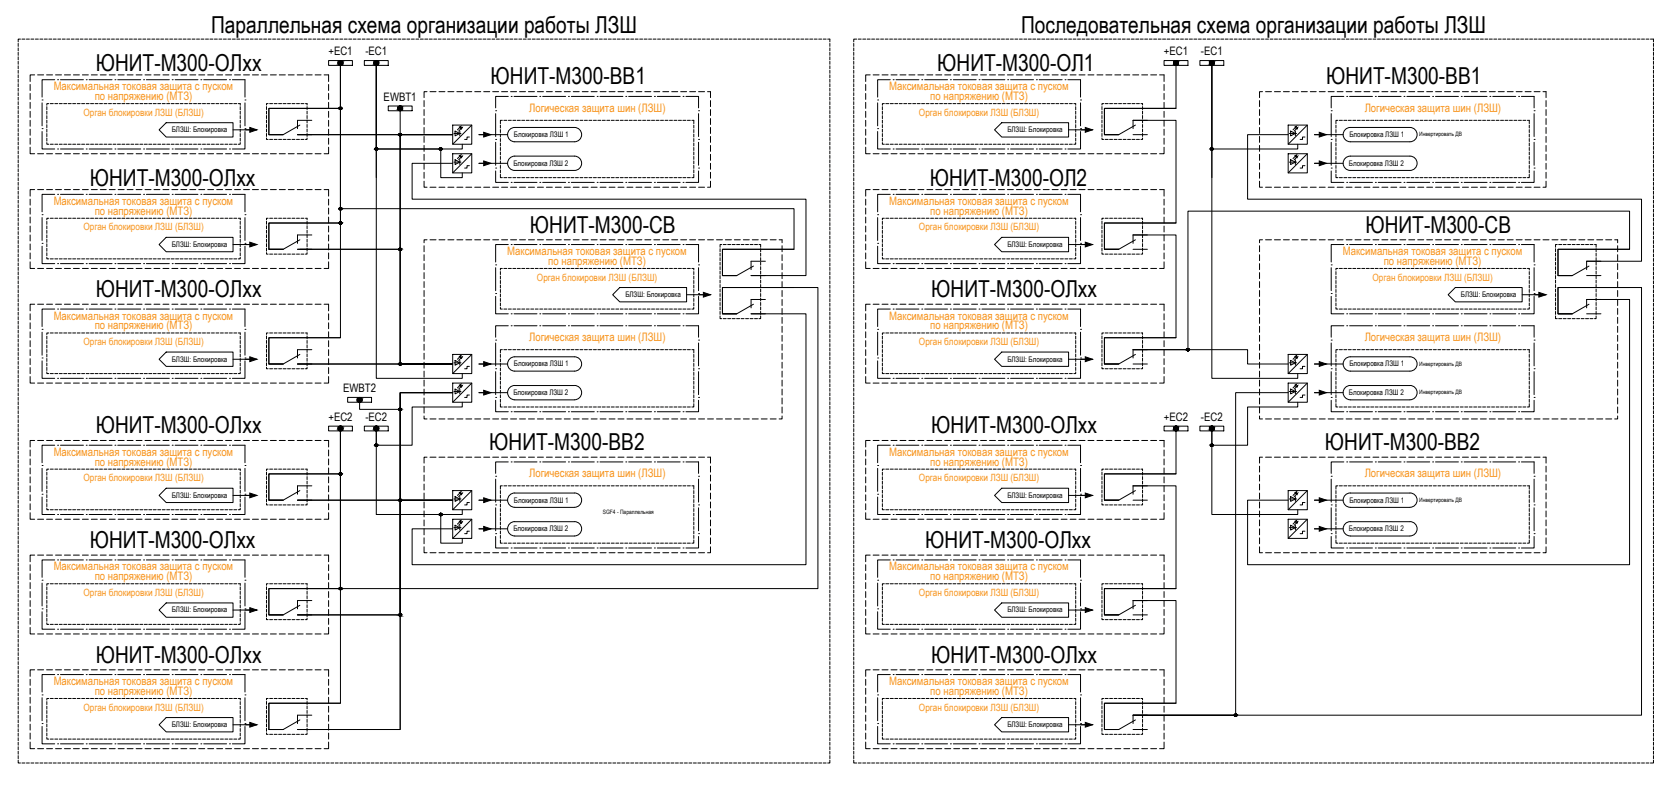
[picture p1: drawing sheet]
<svg xmlns="http://www.w3.org/2000/svg" width="834mm" height="394mm" viewBox="0 0 834 394" stroke-linecap="round" stroke-linejoin="round" font-family="sans-serif">
<defs><g id="words">
<g font-size="11.7">
<text x="105" y="17">Параллельная схема организации работы ЛЗШ</text>
<text x="510" y="17">Последовательная схема организации работы ЛЗШ</text>
<text x="48" y="36">ЮНИТ-М300-ОЛхх</text>
<text x="468" y="36">ЮНИТ-М300-ОЛ1</text>
<text x="245" y="42">ЮНИТ-М300-ВВ1</text>
<text x="663" y="42">ЮНИТ-М300-ВВ1</text>
<text x="45" y="93">ЮНИТ-М300-ОЛхх</text>
<text x="465" y="93">ЮНИТ-М300-ОЛ2</text>
<text x="265" y="116">ЮНИТ-М300-СВ</text>
<text x="682" y="116">ЮНИТ-М300-СВ</text>
<text x="48" y="148">ЮНИТ-М300-ОЛхх</text>
<text x="465" y="148">ЮНИТ-М300-ОЛхх</text>
<text x="48" y="216">ЮНИТ-М300-ОЛxx</text>
<text x="465" y="216">ЮНИТ-М300-ОЛxx</text>
<text x="245" y="225">ЮНИТ-М300-ВВ2</text>
<text x="662" y="225">ЮНИТ-М300-ВВ2</text>
<text x="45" y="274">ЮНИТ-М300-ОЛxx</text>
<text x="462" y="274">ЮНИТ-М300-ОЛxx</text>
<text x="48" y="331">ЮНИТ-М300-ОЛхх</text>
<text x="465" y="331">ЮНИТ-М300-ОЛхх</text>
</g>
<g font-size="5.8">
<text x="164" y="28">+EC1</text>
<text x="183" y="28">-EC1</text>
<text x="582" y="28">+EC1</text>
<text x="600" y="28">-EC1</text>
<text x="192" y="50">EWBT1</text>
<text x="171" y="196">EWBT2</text>
<text x="164" y="210">+EC2</text>
<text x="183" y="210">-EC2</text>
<text x="582" y="210">+EC2</text>
<text x="600" y="210">-EC2</text>
</g>
<g font-size="5.8" fill="#f7941d">
<text x="27" y="45">Максимальная токовая защита с пуском</text>
<text x="444" y="45">Максимальная токовая защита с пуском</text>
<text x="47" y="50">по напряжению (МТЗ)</text>
<text x="465" y="50">по напряжению (МТЗ)</text>
<text x="264" y="56">Логическая защита шин (ЛЗШ)</text>
<text x="682" y="56">Логическая защита шин (ЛЗШ)</text>
<text x="27" y="102">Максимальная токовая защита с пуском</text>
<text x="47" y="107">по напряжению (МТЗ)</text>
<text x="444" y="102">Максимальная токовая защита с пуском</text>
<text x="465" y="107">по напряжению (МТЗ)</text>
<text x="253" y="127">Максимальная токовая защита с пуском</text>
<text x="671" y="127">Максимальная токовая защита с пуском</text>
<text x="274" y="132">по напряжению (МТЗ)</text>
<text x="692" y="132">по напряжению (МТЗ)</text>
<text x="27" y="160">Максимальная токовая защита с пуском</text>
<text x="444" y="160">Максимальная токовая защита с пуском</text>
<text x="47" y="164">по напряжению (МТЗ)</text>
<text x="465" y="164">по напряжению (МТЗ)</text>
<text x="264" y="170">Логическая защита шин (ЛЗШ)</text>
<text x="682" y="170">Логическая защита шин (ЛЗШ)</text>
<text x="27" y="228">Максимальная токовая защита с пуском</text>
<text x="444" y="228">Максимальная токовая защита с пуском</text>
<text x="47" y="232">по напряжению (МТЗ)</text>
<text x="465" y="232">по напряжению (МТЗ)</text>
<text x="264" y="238">Логическая защита шин (ЛЗШ)</text>
<text x="682" y="238">Логическая защита шин (ЛЗШ)</text>
<text x="27" y="285">Максимальная токовая защита с пуском</text>
<text x="444" y="285">Максимальная токовая защита с пуском</text>
<text x="47" y="290">по напряжению (МТЗ)</text>
<text x="465" y="290">по напряжению (МТЗ)</text>
<text x="27" y="342">Максимальная токовая защита с пуском</text>
<text x="47" y="347">по напряжению (МТЗ)</text>
<text x="444" y="342">Максимальная токовая защита с пуском</text>
<text x="465" y="347">по напряжению (МТЗ)</text>
</g>
<g font-size="5" fill="#f7941d">
<text x="42" y="58">Орган блокировки ЛЗШ (БЛЗШ)</text>
<text x="459" y="58">Орган блокировки ЛЗШ (БЛЗШ)</text>
<text x="42" y="115">Орган блокировки ЛЗШ (БЛЗШ)</text>
<text x="459" y="115">Орган блокировки ЛЗШ (БЛЗШ)</text>
<text x="268" y="140">Орган блокировки ЛЗШ (БЛЗШ)</text>
<text x="686" y="140">Орган блокировки ЛЗШ (БЛЗШ)</text>
<text x="42" y="172">Орган блокировки ЛЗШ (БЛЗШ)</text>
<text x="459" y="172">Орган блокировки ЛЗШ (БЛЗШ)</text>
<text x="42" y="240">Орган блокировки ЛЗШ (БЛЗШ)</text>
<text x="459" y="240">Орган блокировки ЛЗШ (БЛЗШ)</text>
<text x="42" y="298">Орган блокировки ЛЗШ (БЛЗШ)</text>
<text x="459" y="298">Орган блокировки ЛЗШ (БЛЗШ)</text>
<text x="42" y="355">Орган блокировки ЛЗШ (БЛЗШ)</text>
<text x="459" y="355">Орган блокировки ЛЗШ (БЛЗШ)</text>
</g>
<g font-size="3.8">
<text x="86" y="66">БЛЗШ: Блокировка</text>
<text x="257" y="68">Блокировка ЛЗШ 1</text>
<text x="503" y="66">БЛЗШ: Блокировка</text>
<text x="674" y="68">Блокировка ЛЗШ 1</text>
<text x="257" y="83">Блокировка ЛЗШ 2</text>
<text x="674" y="83">Блокировка ЛЗШ 2</text>
<text x="86" y="123">БЛЗШ: Блокировка</text>
<text x="503" y="123">БЛЗШ: Блокировка</text>
<text x="312" y="148">БЛЗШ: Блокировка</text>
<text x="730" y="148">БЛЗШ: Блокировка</text>
<text x="86" y="181">БЛЗШ: Блокировка</text>
<text x="257" y="183">Блокировка ЛЗШ 1</text>
<text x="503" y="181">БЛЗШ: Блокировка</text>
<text x="674" y="183">Блокировка ЛЗШ 1</text>
<text x="257" y="197">Блокировка ЛЗШ 2</text>
<text x="674" y="197">Блокировка ЛЗШ 2</text>
<text x="86" y="249">БЛЗШ: Блокировка</text>
<text x="257" y="251">Блокировка ЛЗШ 1</text>
<text x="503" y="249">БЛЗШ: Блокировка</text>
<text x="674" y="251">Блокировка ЛЗШ 1</text>
<text x="257" y="265">Блокировка ЛЗШ 2</text>
<text x="674" y="265">Блокировка ЛЗШ 2</text>
<text x="86" y="306">БЛЗШ: Блокировка</text>
<text x="503" y="306">БЛЗШ: Блокировка</text>
<text x="86" y="363">БЛЗШ: Блокировка</text>
<text x="503" y="363">БЛЗШ: Блокировка</text>
</g>
<g font-size="3">
<text x="709" y="68">Инвертировать ДВ</text>
<text x="709" y="183">Инвертировать ДВ</text>
<text x="709" y="197">Инвертировать ДВ</text>
<text x="709" y="250">Инвертировать ДВ</text>
<text x="301" y="257">SGF4 - Параллельная</text>
</g>
</g></defs>
<!-- layer: 0 -->
<g fill="none" stroke="#000" stroke-width=".5">
<path d="M10 20h-1v1M11 20h1M13 20h2M15 20h2M18 20h1M20 20h1M22 20h2M24 20h2M27 20h1M29 20h1M31 20h2M33 20h2"/>
<path d="M36 20h1M38 20h1M40 20h2M42 20h2M45 20h1M47 20h1M49 20h1M51 20h2M53 20h2M56 20h1M58 20h1M60 20h2"/>
<path d="M62 20h2M65 20h1M67 20h1M69 20h2M71 20h2M74 20h1M76 20h1M78 20h2M80 20h2M83 20h1M85 20h1M87 20h2"/>
<path d="M89 20h2M91 20h2M94 20h1M96 20h1M98 20h2M100 20h2M103 20h1M105 20h1M107 20h2M109 20h2M112 20h1M114 20h1"/>
<path d="M116 20h2M118 20h2M121 20h1M123 20h1M125 20h2M127 20h2M130 20h1M132 20h1M134 20h1M136 20h2M138 20h2M141 20h1"/>
<path d="M143 20h1M145 20h2M147 20h2M150 20h1M152 20h1M154 20h2M156 20h2M159 20h1M161 20h1M163 20h2M165 20h2M168 20h1"/>
<path d="M170 20h1M172 20h2M174 20h2M176 20h2M179 20h1M181 20h1M183 20h2M185 20h2M188 20h1M190 20h1M192 20h2M194 20h2"/>
<path d="M197 20h1M199 20h1M201 20h2M203 20h2M206 20h1M208 20h1M210 20h2M212 20h2M214 20h2M217 20h1M219 20h1M221 20h2"/>
<path d="M223 20h2M226 20h1M228 20h1M230 20h2M232 20h2M235 20h1M237 20h1M239 20h2M241 20h2M244 20h1M246 20h1M248 20h2"/>
<path d="M250 20h2M253 20h1M255 20h1M257 20h1M259 20h2M261 20h2M264 20h1M266 20h1M268 20h2M270 20h2M273 20h1M275 20h1"/>
<path d="M277 20h2M279 20h2M282 20h1M284 20h1M286 20h2M288 20h2M291 20h1M293 20h1M295 20h2M297 20h2M299 20h2M302 20h1"/>
<path d="M304 20h1M306 20h2M308 20h2M311 20h1M313 20h1M315 20h2M317 20h2M320 20h1M322 20h1M324 20h2M326 20h2M329 20h1"/>
<path d="M331 20h1M333 20h2M335 20h2M338 20h1M340 20h1M342 20h1M344 20h2M346 20h2M349 20h1M351 20h1M353 20h2M355 20h2"/>
<path d="M358 20h1M360 20h1M362 20h2M364 20h2M367 20h1M369 20h1M371 20h2M373 20h2M376 20h1M378 20h1M380 20h1M382 20h2"/>
<path d="M385 20h1M387 20h1M389 20h1M391 20h2M393 20h2M396 20h1M398 20h1M400 20h2M402 20h2M405 20h1M407 20h1M409 20h2"/>
<path d="M411 20h2M414 20h1v1M428 20h-1v1M429 20h1M431 20h2M433 20h2M436 20h1M438 20h1M440 20h2M442 20h2M445 20h1M447 20h1"/>
<path d="M449 20h1M451 20h2M453 20h2M456 20h1M458 20h1M460 20h2M462 20h2M465 20h1M467 20h1M469 20h2M471 20h2M474 20h1"/>
<path d="M476 20h1M478 20h2M480 20h2M483 20h1M485 20h1M487 20h2M489 20h2M491 20h2M494 20h1M496 20h1M498 20h2M500 20h2"/>
<path d="M503 20h1M505 20h1M507 20h2M509 20h2M512 20h1M514 20h1M516 20h2M518 20h2M521 20h1M523 20h1M525 20h2M527 20h2"/>
<path d="M529 20h2M532 20h1M534 20h1M536 20h2M538 20h2M541 20h1M543 20h1M545 20h2M547 20h2M550 20h1M552 20h1M554 20h2"/>
<path d="M556 20h2M559 20h1M561 20h1M563 20h2M565 20h2M568 20h1M570 20h1M572 20h1M574 20h2M576 20h2M579 20h1M581 20h1"/>
<path d="M583 20h2M585 20h2M588 20h1M590 20h1M592 20h2M594 20h2M597 20h1M599 20h1M601 20h2M603 20h2M606 20h1M608 20h1"/>
<path d="M610 20h2M612 20h2M615 20h1M617 20h1M619 20h1M621 20h2M623 20h2M626 20h1M628 20h1M630 20h2M632 20h2M635 20h1"/>
<path d="M637 20h1M639 20h2M641 20h2M644 20h1M646 20h1M648 20h2M650 20h2M653 20h1M655 20h1M657 20h1M659 20h2M661 20h2"/>
<path d="M664 20h1M666 20h1M668 20h2M670 20h2M673 20h1M675 20h1M677 20h2M679 20h2M682 20h1M684 20h1M686 20h2M688 20h2"/>
<path d="M691 20h1M693 20h1M695 20h2M697 20h2M700 20h1M702 20h1M704 20h1M706 20h2M708 20h2M711 20h1M713 20h1M715 20h2"/>
<path d="M717 20h2M720 20h1M722 20h1M724 20h2M726 20h2M729 20h1M731 20h1M733 20h2M735 20h2M738 20h1M740 20h1M742 20h1"/>
<path d="M744 20h2M746 20h2M749 20h1M751 20h1M753 20h2M755 20h2M758 20h1M760 20h1M762 20h2M764 20h2M767 20h1M769 20h1"/>
<path d="M771 20h2M773 20h2M776 20h1M778 20h1M780 20h2M782 20h2M784 20h2M787 20h1M789 20h1M791 20h2M793 20h2M796 20h1"/>
<path d="M798 20h1M800 20h2M802 20h2M805 20h1M807 20h1M809 20h2M811 20h2M814 20h1M816 20h1M818 20h2M820 20h2M823 20h1"/>
<path d="M825 20h1v1M9 22v1M9 24v1M9 26v2M9 28v2M9 31v1M9 33v1M9 35v2M9 37v2M9 40v1M17 37h-2v4M19 37h3"/>
<path d="M23 37h3M27 40h-6v8M28 37h3M29 40h.1M30 40h12M32 37h3M37 37h3M41 37h3M43 40h.1M45 40h11M46 37h3M50 37h3"/>
<path d="M55 37h3M57 40h.1M59 40h11M59 37h3M64 37h2M68 37h3M72 40h.1M72 37h3M73 40h12M77 37h3M81 37h3M86 37h3"/>
<path d="M86 40h.1M87 40h12M90 37h3M95 37h3M99 37h3M100 40h.1M102 40h11M104 37h3M108 37h3M113 37h3M115 40h.1M116 40h6v8"/>
<path d="M117 37h3M122 37h3M126 37h3M131 37h3M135 37h3M140 37h3M144 37h3M149 37h3M153 37h3M157 37h3M162 37h2v4M188 31v158h43v-2"/>
<path d="M415 22v1M415 24v1M415 26v2M415 28v2M415 31v1M415 33v1M415 35v2M415 37v2M415 40v1M427 22v1M427 24v1M427 26v2"/>
<path d="M427 28v2M427 31v1M427 33v1M427 35v2M427 37v2M427 40v1M435 37h-2v4M436 37h3M441 37h3M445 40h-6v8M445 37h3M446 40h.1"/>
<path d="M448 40h11M450 37h3M454 37h3M459 37h3M461 40h.1M462 40h11M463 37h3M468 37h3M472 37h3M475 40h.1M476 40h12M477 37h3"/>
<path d="M481 37h3M486 37h3M489 40h.1M490 37h3M491 40h11M494 37h3M499 37h3M503 37h3M504 40h.1M505 40h11M508 37h3M512 37h3"/>
<path d="M517 37h3M518 40h.1M519 40h12M521 37h3M526 37h3M530 37h3M532 40h.1M534 40h6v8M535 37h3M539 37h3M544 37h3M548 37h3"/>
<path d="M553 37h3M557 37h3M562 37h3M566 37h3M571 37h2M575 37h3M579 37h3v4M588 31v23h-36v13h7h-7v-13h36M606 31v158h42v-2M606 31v43h42v-2M606 31v58M826 22v1"/>
<path d="M826 24v1M826 26v2M826 28v2M826 31v1M826 33v1M826 35v2M826 37v2M826 40v1M9 42v1M9 44v2M9 46v2M9 49v1"/>
<path d="M9 51v1M9 53v1M9 55v2M9 57v2M9 60v1M15 42v3M15 47v3M15 51v3M15 56v3M21 50h.1M21 51v12M23 53v2"/>
<path d="M23 56v1M23 58v1M23 60v1M24 52h-1v1M25 52h2M27 52h2M30 52h1M32 52h1M34 52h2M36 52h2M39 52h1M41 52h1"/>
<path d="M43 52h2M45 52h2M47 52h2M50 52h1M52 52h1M54 52h2M56 52h2M59 52h1M61 52h1M63 52h2M65 52h2M68 52h1"/>
<path d="M70 52h1M72 52h2M74 52h2M77 52h1M79 52h1M81 52h2M83 52h2M86 52h1M88 52h1M90 52h1M92 52h2M94 52h2"/>
<path d="M97 52h1M99 52h1M101 52h2M103 52h2M106 52h1M108 52h1M110 52h2M112 52h2M115 52h1M117 52h1M119 52h1v1M120 53v2"/>
<path d="M120 56v1M120 58v1M120 60v1M122 50h.1M122 51v12M133 53v2M133 55v2M133 58v1M133 60v1M134 52h-1M135 52h1M137 52h1"/>
<path d="M139 52h2M141 52h2M144 52h1M146 52h1M148 52h2M150 52h2M153 52h.1M153 53v2M153 55v2M153 58v1M153 60v1M164 42v3"/>
<path d="M164 47v3M164 51v3M164 56v3M170 54h-36v13h8h-8v-13h36v-23v73h227v20h-36v14h7h-7v-14h36M200 54v13M212 50v3M212 55v3M212 59v3M213 46h-1v3M215 46h3M219 46h3M224 46h3"/>
<path d="M228 46h3M233 46h3M237 46h3M242 46h3M246 46h3M248 55h.1M248 57v11M251 46h3M254 48h-6v6M255 46h3M255 48h.1M257 48h11"/>
<path d="M260 46h3M264 46h3M269 46h3M270 48h.1M271 48h12M273 46h3M278 46h2M282 46h3M284 48h.1M285 48h12M286 46h3M291 46h3"/>
<path d="M295 46h3M298 48h.1M300 48h11M300 46h3M304 46h3M309 46h3M313 48h.1M313 46h3M314 48h12M318 46h3M322 46h3M327 46h3"/>
<path d="M327 48h.1M328 48h12M331 46h3M336 46h3M340 46h3M341 48h.1M343 48h6v6M345 46h3M349 55h.1M349 57v11M349 46h3M354 46h1v3"/>
<path d="M355 50v3M355 55v3M355 59v3M415 42v1M415 44v2M415 46v2M415 49v1M415 51v1M415 53v1M415 55v2M415 57v2M415 60v1"/>
<path d="M427 42v1M427 44v2M427 46v2M427 49v1M427 51v1M427 53v1M427 55v2M427 57v2M427 60v1M433 42v3M433 47v3M433 51v3"/>
<path d="M433 56v3M439 50h.1M439 51v12M441 53v2M441 56v1M441 58v1M441 60v1M442 52h-1v1M443 52h1M445 52h1M447 52h2M449 52h2"/>
<path d="M452 52h1M454 52h1M456 52h2M458 52h2M461 52h1M463 52h1M465 52h2M467 52h2M470 52h1M472 52h1M474 52h1M476 52h2"/>
<path d="M478 52h2M481 52h1M483 52h1M485 52h2M487 52h2M490 52h1M492 52h1M494 52h2M496 52h2M499 52h1M501 52h1M503 52h2"/>
<path d="M505 52h2M508 52h1M510 52h1M512 52h1M514 52h2M516 52h2M519 52h1M521 52h1M523 52h2M525 52h2M528 52h1M530 52h1"/>
<path d="M532 52h2M534 52h2M537 52h1v1M538 53v2M538 56v1M538 58v1M538 60v1M540 50h.1M540 51v12M551 53v2M551 55v2M551 58v1"/>
<path d="M551 60v1M552 52h-1M552 52h2M554 52h2M557 52h1M559 52h1M561 52h2M563 52h2M566 52h1M568 52h1M570 52h1M571 53v2"/>
<path d="M571 55v2M571 58v1M571 60v1M582 42v3M582 47v3M582 51v3M582 56v3M629 50v3M629 55v3M629 59v3M631 46h-2v3M632 46h3"/>
<path d="M637 46h3M641 46h3M646 46h3M650 46h3M655 46h3M659 46h3M664 46h3M665 55h.1M665 57v11M668 46h3M672 48h-7v6M673 46h3"/>
<path d="M673 48h.1M674 48h12M677 46h3M682 46h3M686 46h3M687 48h.1M689 48h11M691 46h3M695 46h3M700 46h2M702 48h.1M703 48h11"/>
<path d="M704 46h3M708 46h3M713 46h3M716 48h.1M717 48h12M717 46h3M722 46h3M726 46h3M730 48h.1M731 46h3M732 48h11M735 46h3"/>
<path d="M740 46h3M744 46h3M745 48h.1M746 48h11M749 46h3M753 46h3M758 46h3M759 48h.1M760 48h7v6M762 46h3M767 55h.1M767 46h3"/>
<path d="M767 57v11M771 46h2v3M773 50v3M773 55v3M773 59v3M826 42v1M826 44v2M826 46v2M826 49v1M826 51v1M826 53v1M826 55v2"/>
<path d="M826 57v2M826 60v1M9 62v1M9 64v2M9 66v2M9 69v1M9 71v1M9 73v2M9 75v2M9 78v1M9 80v1M15 74v3h2"/>
<path d="M15 60v3M15 65v3M15 69v3M19 77h3M21 66v8h6M21 64h.1M23 77h3M23 71v1h1M23 62v2M23 64v2M23 67v1M23 69v1"/>
<path d="M25 72h2M27 72h2M28 77h3M29 74h.1M30 72h1M30 74h12M32 72h1M32 77h3M34 72h2M36 72h2M37 77h3M39 72h1"/>
<path d="M41 72h1M41 77h3M43 72h2M43 74h.1M45 74h11M45 72h2M46 77h3M47 72h2M50 72h1M50 77h3M52 72h1M54 72h2"/>
<path d="M55 77h3M56 72h2M57 74h.1M59 72h1M59 74h11M59 77h3M61 72h1M63 72h2M64 77h2M65 72h2M68 72h1M68 77h3"/>
<path d="M70 72h1M72 74h.1M72 72h2M72 77h3M73 74h12M74 72h2M77 72h1M77 77h3M79 72h1M81 72h2M81 77h3M83 61h33v7h-33l-4-3z"/>
<path d="M83 72h2M86 72h1M86 77h3M86 74h.1M87 74h12M88 72h1M90 72h1M90 77h3M92 72h2M94 72h2M95 77h3M97 72h1"/>
<path d="M99 72h1M99 77h3M100 74h.1M101 72h2M102 74h11M103 72h2M104 77h3M106 72h1M108 72h1M108 77h3M110 72h2M112 72h2"/>
<path d="M113 77h3M115 72h1M115 74h.1M116 65h12M117 72h1M117 77h3M120 71v1h-1M120 62v2M120 64v2M120 67v1M120 69v1M122 77h3"/>
<path d="M122 64h.1M122 66v8h-6M126 77h3M131 77h3M133 69v1h1M133 62v2M133 64v2M133 67v1M135 70h1M135 77h3M137 70h1M139 70h2"/>
<path d="M140 77h3M141 70h2M144 70h1M144 77h3M146 70h1M148 70h2M149 77h3M150 70h2M153 77h3M153 69v1M153 62v2M153 64v2"/>
<path d="M153 67v1M157 77h3M164 74v3h-2M164 60v3M164 65v3M164 69v3M212 64v3M212 68v3M212 73v3M212 77v3M226 62h10v10h-10zM226 67h-26v115h-51h77h-26v-58h-50"/>
<path d="M226 77h10v9h-10zM227 65l3 2-3 1zM227 80l3 1-3 1zM230 65v3M230 80v2M230 64l-1 1M230 78l-1 1M230 79l-1 1M231 72v2h-43M235 68h-2v2h-1M236 62l-10 10M236 77l-10 9"/>
<path d="M239 67h15M248 70h.1M248 71v12M250 62v2M250 65v1M250 67v1M250 69v2M250 71v2M250 74v1M250 76v1M250 78v2M251 60h-1v2"/>
<path d="M252 60h1M254 60h2M255 65l2-1h30a4 4 0 0 1 4 3 4 4 0 0 1-4 4h-30a4 4 0 0 1-3-2 4 4 0 0 1 1-4zM255 79l2-1h30a4 4 0 0 1 4 4 4 4 0 0 1-4 3h-30a4 4 0 0 1-3-2 4 4 0 0 1 1-4zM256 60h2M258 60h2M261 60h1M263 60h1M265 60h2M267 60h2M270 60h1M272 60h1"/>
<path d="M274 60h2M276 60h2M279 60h1M281 60h1M283 60h2M285 60h2M288 60h1M290 60h1M292 60h2M294 60h2M297 60h1M299 60h1"/>
<path d="M301 60h1M303 60h2M305 60h2M308 60h1M310 60h1M312 60h2M314 60h2M317 60h1M319 60h1M321 60h2M323 60h2M326 60h1"/>
<path d="M328 60h1M330 60h2M332 60h2M335 60h1M337 60h1M339 60h2M341 60h2M343 60h2M346 60h1v2M347 62v2M347 65v1M347 67v1"/>
<path d="M347 69v2M347 71v2M347 74v1M347 76v1M347 78v2M349 70h.1M349 71v12M355 64v3M355 68v3M355 73v3M355 77v3M415 62v1"/>
<path d="M415 64v2M415 66v2M415 69v1M415 71v1M415 73v2M415 75v2M415 78v1M415 80v1M427 62v1M427 64v2M427 66v2M427 69v1"/>
<path d="M427 71v1M427 73v2M427 75v2M427 78v1M427 80v1M433 74v3h2M433 60v3M433 65v3M433 69v3M436 77h3M439 66v8h6M439 64h.1"/>
<path d="M441 77h3M441 71v1h1M441 62v2M441 64v2M441 67v1M441 69v1M443 72h1M445 72h1M445 77h3M446 74h.1M447 72h2M448 74h11"/>
<path d="M449 72h2M450 77h3M452 72h1M454 72h1M454 77h3M456 72h2M458 72h2M459 77h3M461 72h1M461 74h.1M462 74h11M463 72h1"/>
<path d="M463 77h3M465 72h2M467 72h2M468 77h3M470 72h1M472 72h1M472 77h3M474 72h1M475 74h.1M476 72h2M476 74h12M477 77h3"/>
<path d="M478 72h2M481 72h1M481 77h3M483 72h1M485 72h2M486 77h3M487 72h2M489 74h.1M490 72h1M490 77h3M491 74h11M492 72h1"/>
<path d="M494 72h2M494 77h3M496 72h2M497 65l4-4h33v7h-33zM499 72h1M499 77h3M501 72h1M503 72h2M503 77h3M504 74h.1M505 74h11M505 72h2"/>
<path d="M508 72h1M508 77h3M510 72h1M512 72h1M512 77h3M514 72h2M516 72h2M517 77h3M518 74h.1M519 72h1M519 74h12M521 72h1"/>
<path d="M521 77h3M523 72h2M525 72h2M526 77h3M528 72h1M530 72h1M530 77h3M532 72h2M532 74h.1M534 65h12M534 72h2M535 77h3"/>
<path d="M538 71v1h-1M538 62v2M538 64v2M538 67v1M538 69v1M539 77h3M540 64h.1M540 66v8h-6M544 77h3M548 77h3M551 69v1h1M551 62v2"/>
<path d="M551 64v2M551 67v1M552 70h2M553 77h3M554 70h2M557 70h1M557 77h3M559 70h1M561 70h2M562 77h3M563 70h2M566 70h1"/>
<path d="M566 77h3M566 60h22v51h-36v13h7h-7v-13h36M568 70h1M571 77h2M571 69v1h-1M571 62v2M571 64v2M571 67v1M575 77h3M582 74v3h-3M582 60v3M582 65v3"/>
<path d="M582 69v3M629 64v3M629 68v3M629 73v3M629 77v3M644 62h9v10h-9zM644 77h9v9h-9zM644 67h-21v32h197v31h-27M645 65l2 2-2 1zM645 80l2 1-2 1zM647 65v3M647 80v2"/>
<path d="M647 64l-1 1M647 78l-1 1M648 64l-1 1M648 79l-1 1M652 68h-1v2h-1M653 62l-9 10M653 77l-9 9M657 67h14M665 70h.1M665 71v12M668 62v2M668 65v1"/>
<path d="M668 67v1M668 69v2M668 71v2M668 74v1M668 76v1M668 78v2M669 60h-1v2M669 60h2M672 60h1M672 65l3-1h30a4 4 0 0 1 3 3 4 4 0 0 1-3 4h-30a4 4 0 0 1-4-2 4 4 0 0 1 1-4zM672 79l3-1h30a4 4 0 0 1 3 4 4 4 0 0 1-3 3h-30a4 4 0 0 1-4-2 4 4 0 0 1 1-4zM674 60h1"/>
<path d="M676 60h1M678 60h2M680 60h2M683 60h1M685 60h1M687 60h2M689 60h2M692 60h1M694 60h1M696 60h2M698 60h2M701 60h1"/>
<path d="M703 60h1M705 60h2M707 60h2M710 60h1M712 60h1M714 60h2M716 60h2M719 60h1M721 60h1M723 60h1M725 60h2M727 60h2"/>
<path d="M730 60h1M732 60h1M734 60h2M736 60h2M739 60h1M741 60h1M743 60h2M745 60h2M748 60h1M750 60h1M752 60h2M754 60h2"/>
<path d="M757 60h1M759 60h1M761 60h1M763 60h1v2M764 62v2M764 65v1M764 67v1M764 69v2M764 71v2M764 74v1M764 76v1M764 78v2"/>
<path d="M767 70h.1M767 71v12M773 64v3M773 68v3M773 73v3M773 77v3M826 62v1M826 64v2M826 66v2M826 69v1M826 71v1M826 73v2"/>
<path d="M826 75v2M826 78v1M826 80v1M9 82v2M9 84v2M9 87v1M9 89v1M9 91v2M9 93v2M9 95v2M9 98v1M9 100v1"/>
<path d="M15 99v3M17 95h-2v3M19 95h3M23 95h3M27 97h-6v9M28 95h3M29 97h.1M30 97h12M32 95h3M37 95h3M41 95h3M43 97h.1"/>
<path d="M45 97h11M46 95h3M50 95h3M55 95h3M57 97h.1M59 97h11M59 95h3M64 95h2M68 95h3M72 97h.1M72 95h3M73 97h12"/>
<path d="M77 95h3M81 95h3M86 95h3M86 97h.1M87 97h12M90 95h3M95 95h3M99 95h3M100 97h.1M102 97h11M104 95h3M108 95h3"/>
<path d="M113 95h3M115 97h.1M116 97h6v9M117 95h3M122 95h3M126 95h3M131 95h3M135 95h3M140 95h3M144 95h3M149 95h3M153 95h3"/>
<path d="M157 95h3M162 95h2v3M164 99v3M212 90v3h1M212 82v3M212 86v3M215 93h3M219 93h3M224 93h3M226 82h-20v17h197v39h-28M228 93h3M231 86v3h-11v-15h-32v-43v58"/>
<path d="M233 93h3M235 83h-2v1h-1M237 93h3M239 82h15M242 93h3M246 93h3M248 85v6h6M248 84h.1M250 87v2h1M250 80v2M250 83v1M250 85v1"/>
<path d="M251 93h3M252 89h1M254 89h2M255 93h3M255 91h.1M256 89h2M257 91h11M258 89h2M260 93h3M261 89h1M263 89h1M264 93h3"/>
<path d="M265 89h2M267 89h2M269 93h3M270 89h1M270 91h.1M271 91h12M272 89h1M273 93h3M274 89h2M276 89h2M278 93h2M279 89h1"/>
<path d="M281 89h1M282 93h3M283 89h2M284 91h.1M285 89h2M285 91h12M286 93h3M288 89h1M290 89h1M291 93h3M292 89h2M294 89h2"/>
<path d="M295 93h3M297 89h1M298 91h.1M299 89h1M300 91h11M300 93h3M301 89h1M303 89h2M304 93h3M305 89h2M308 89h1M309 93h3"/>
<path d="M310 89h1M312 89h2M313 91h.1M313 93h3M314 91h12M314 89h2M317 89h1M318 93h3M319 89h1M321 89h2M322 93h3M323 89h2"/>
<path d="M326 89h1M327 93h3M327 91h.1M328 89h1M328 91h12M330 89h2M331 93h3M332 89h2M335 89h1M336 93h3M337 89h1M339 89h2"/>
<path d="M340 93h3M341 89h2M341 91h.1M343 89h2M345 93h3M347 87v2h-1M347 80v2M347 83v1M347 85v1M349 84h.1M349 85v6h-6M349 93h3"/>
<path d="M355 90v3h-1M355 82v3M355 86v3M415 82v2M415 84v2M415 87v1M415 89v1M415 91v2M415 93v2M415 95v2M415 98v1M415 100v1"/>
<path d="M427 82v2M427 84v2M427 87v1M427 89v1M427 91v2M427 93v2M427 95v2M427 98v1M427 100v1M433 99v3M435 95h-2v3M436 95h3"/>
<path d="M441 95h3M445 97h-6v9M445 95h3M446 97h.1M448 97h11M450 95h3M454 95h3M459 95h3M461 97h.1M462 97h11M463 95h3M468 95h3"/>
<path d="M472 95h3M475 97h.1M476 97h12M477 95h3M481 95h3M486 95h3M489 97h.1M490 95h3M491 97h11M494 95h3M499 95h3M503 95h3"/>
<path d="M504 97h.1M505 97h11M508 95h3M512 95h3M517 95h3M518 97h.1M519 97h12M521 95h3M526 95h3M530 95h3M532 97h.1M534 97h6v9"/>
<path d="M535 95h3M539 95h3M544 95h3M548 95h3M553 95h3M557 95h3M562 95h3M566 95h3M571 95h2M575 95h3M579 95h3v3M582 99v3"/>
<path d="M629 90v3h2M629 82v3M629 86v3M632 93h3M637 93h3M641 93h3M646 93h3M650 93h3M652 83h-1v1h-1M655 93h3M657 82h14M659 93h3"/>
<path d="M664 93h3M665 85v6h7M665 84h.1M668 87v2h1M668 80v2M668 83v1M668 85v1M668 93h3M669 89h2M672 89h1M673 93h3M673 91h.1"/>
<path d="M674 89h1M674 91h12M676 89h1M677 93h3M678 89h2M680 89h2M682 93h3M683 89h1M685 89h1M686 93h3M687 89h2M687 91h.1"/>
<path d="M689 91h11M689 89h2M691 93h3M692 89h1M694 89h1M695 93h3M696 89h2M698 89h2M700 93h2M701 89h1M702 91h.1M703 89h1"/>
<path d="M703 91h11M704 93h3M705 89h2M707 89h2M708 93h3M710 89h1M712 89h1M713 93h3M714 89h2M716 91h.1M716 89h2M717 91h12"/>
<path d="M717 93h3M719 89h1M721 89h1M722 93h3M723 89h1M725 89h2M726 93h3M727 89h2M730 89h1M730 91h.1M731 93h3M732 91h11"/>
<path d="M732 89h1M734 89h2M735 93h3M736 89h2M739 89h1M740 93h3M741 89h1M743 89h2M744 93h3M745 91h.1M745 89h2M746 91h11"/>
<path d="M748 89h1M749 93h3M750 89h1M752 89h2M753 93h3M754 89h2M757 89h1M758 93h3M759 89h1M759 91h.1M761 89h1M762 93h3"/>
<path d="M764 87v2h-1M764 80v2M764 83v1M764 85v1M767 84h.1M767 85v6h-7M767 93h3M773 90v3h-2M773 82v3M773 86v3M826 82v2M826 84v2"/>
<path d="M826 87v1M826 89v1M826 91v2M826 93v2M826 95v2M826 98v1M826 100v1M9 102v2M9 104v2M9 107v1M9 109v1M9 111v2"/>
<path d="M9 113v2M9 116v1M9 118v1M15 104v3M15 108v3M15 113v3M15 117v3M21 107h.1M21 109v11M23 111v1M23 113v1M23 115v2"/>
<path d="M23 117v2M23 119v2M24 109h-1v1M25 109h2M27 109h2M30 109h1M32 109h1M34 109h2M36 109h2M39 109h1M41 109h1M43 109h2"/>
<path d="M45 109h2M47 109h2M50 109h1M52 109h1M54 109h2M56 109h2M59 109h1M61 109h1M63 109h2M65 109h2M68 109h1M70 109h1"/>
<path d="M72 109h2M74 109h2M77 109h1M79 109h1M81 109h2M83 119h33v7h-33l-4-4zM83 109h2M86 109h1M88 109h1M90 109h1M92 109h2M94 109h2"/>
<path d="M97 109h1M99 109h1M101 109h2M103 109h2M106 109h1M108 109h1M110 109h2M112 109h2M115 109h1M117 109h1M119 109h1v1M120 111v1"/>
<path d="M120 113v1M120 115v2M120 117v2M120 119v2M122 107h.1M122 109v11M133 110v2M133 113v1M133 115v1M133 117v2M133 119v2M134 109h-1v1"/>
<path d="M135 109h1M137 109h1M139 109h2M141 109h2M144 109h1M146 109h1M148 109h2M150 109h2M153 109v1M153 110v2M153 113v1M153 115v1"/>
<path d="M153 117v2M153 119v2M164 104v3M164 108v3M164 113v3M164 117v3M170 111h-36v13h8h-8v-13h36v-80v138h-36v13h8h-8v-13h36M213 120h-1v1M215 120h3M219 120h3M224 120h3M228 120h3"/>
<path d="M233 120h3M237 120h3M242 120h3M246 120h3M251 120h3M255 120h3M260 120h3M264 120h3M269 120h3M273 120h3M278 120h2M282 120h3"/>
<path d="M286 120h3M291 120h3M295 120h3M300 120h3M304 120h3M309 120h3M313 120h3M318 120h3M322 120h3M327 120h3M331 120h3M336 120h3"/>
<path d="M340 120h3M345 120h3M349 120h3M354 120h3M358 120h3M362 120h3M367 120h3M371 120h3M376 120h3M380 120h3M385 120h3M389 120h2v1"/>
<path d="M415 102v2M415 104v2M415 107v1M415 109v1M415 111v2M415 113v2M415 116v1M415 118v1M427 102v2M427 104v2M427 107v1M427 109v1"/>
<path d="M427 111v2M427 113v2M427 116v1M427 118v1M433 104v3M433 108v3M433 113v3M433 117v3M439 107h.1M439 109v11M441 111v1M441 113v1"/>
<path d="M441 115v2M441 117v2M441 119v2M442 109h-1v1M443 109h1M445 109h1M447 109h2M449 109h2M452 109h1M454 109h1M456 109h2M458 109h2"/>
<path d="M461 109h1M463 109h1M465 109h2M467 109h2M470 109h1M472 109h1M474 109h1M476 109h2M478 109h2M481 109h1M483 109h1M485 109h2"/>
<path d="M487 109h2M490 109h1M492 109h1M494 109h2M496 109h2M499 109h1M501 119h33v7h-33l-4-4zM501 109h1M503 109h2M505 109h2M508 109h1M510 109h1"/>
<path d="M512 109h1M514 109h2M516 109h2M519 109h1M521 109h1M523 109h2M525 109h2M528 109h1M530 109h1M532 109h2M534 109h2M537 109h1v1"/>
<path d="M538 111v1M538 113v1M538 115v2M538 117v2M538 119v2M540 107h.1M540 109v11M551 110v2M551 113v1M551 115v1M551 117v2M551 119v2"/>
<path d="M552 109h-1v1M552 109h2M554 109h2M557 109h1M559 109h1M561 109h2M563 109h2M566 109h1M566 117h22v52h-36v13h7h-7v-13h36M568 109h1M570 109h1v1M571 110v2"/>
<path d="M571 113v1M571 115v1M571 117v2M571 119v2M582 104v3M582 108v3M582 113v3M582 117v3M631 120h-2v1M632 120h3M637 120h3M641 120h3"/>
<path d="M646 120h3M650 120h3M655 120h3M659 120h3M664 120h3M668 120h3M673 120h3M677 120h3M682 120h3M686 120h3M691 120h3M695 120h3"/>
<path d="M700 120h2M704 120h3M708 120h3M713 120h3M717 120h3M722 120h3M726 120h3M731 120h3M735 120h3M740 120h3M744 120h3M749 120h3"/>
<path d="M753 120h3M758 120h3M762 120h3M767 120h3M771 120h3M776 120h3M780 120h3M784 120h3M789 120h3M793 120h3M798 120h3M802 120h3"/>
<path d="M807 120h1v1M826 102v2M826 104v2M826 107v1M826 109v1M826 111v2M826 113v2M826 116v1M826 118v1M9 120v2M9 122v2M9 125v1"/>
<path d="M9 127v1M9 129v2M9 131v2M9 133v2M9 136v1M9 138v1M15 131v3h2M15 122v3M15 126v3M19 134h3M21 123v9h6M21 122h.1"/>
<path d="M23 134h3M23 128v1h1M23 122v1M23 124v1M23 126v2M25 129h2M27 129h2M28 134h3M29 132h.1M30 129h1M30 132h12M32 129h1"/>
<path d="M32 134h3M34 129h2M36 129h2M37 134h3M39 129h1M41 129h1M41 134h3M43 129h2M43 132h.1M45 132h11M45 129h2M46 134h3"/>
<path d="M47 129h2M50 129h1M50 134h3M52 129h1M54 129h2M55 134h3M56 129h2M57 132h.1M59 129h1M59 132h11M59 134h3M61 129h1"/>
<path d="M63 129h2M64 134h2M65 129h2M68 129h1M68 134h3M70 129h1M72 132h.1M72 129h2M72 134h3M73 132h12M74 129h2M77 129h1"/>
<path d="M77 134h3M79 129h1M81 129h2M81 134h3M83 129h2M86 129h1M86 134h3M86 132h.1M87 132h12M88 129h1M90 129h1M90 134h3"/>
<path d="M92 129h2M94 129h2M95 134h3M97 129h1M99 129h1M99 134h3M100 132h.1M101 129h2M102 132h11M103 129h2M104 134h3M106 129h1"/>
<path d="M108 129h1M108 134h3M110 129h2M112 129h2M113 134h3M115 129h1M115 132h.1M116 122h12M117 129h1M117 134h3M120 128v1h-1M120 122v1"/>
<path d="M120 124v1M120 126v2M122 134h3M122 122h.1M122 123v9h-6M126 134h3M131 134h3M133 126v1h1M133 122v1M133 124v1M135 127h1M135 134h3"/>
<path d="M137 127h1M139 127h2M140 134h3M141 127h2M144 127h1M144 134h3M146 127h1M148 127h2M149 134h3M149 124h51v-57h26h-77h51v115h26M150 127h2M153 134h3"/>
<path d="M153 126v1M153 122v1M153 124v1M157 134h3M164 131v3h-2M164 122v3M164 126v3M212 123v3M212 127v3M212 132v3M212 136v3M248 132h.1"/>
<path d="M248 134v11M250 136v1M250 138v1M251 134h-1v1M252 134h1M254 122h-6v9M254 134h2M255 122h.1M256 134h2M257 122h11M258 134h2M261 134h1"/>
<path d="M263 134h1M265 134h2M267 134h2M270 134h1M270 122h.1M271 122h12M272 134h1M274 134h2M276 134h2M279 134h1M281 134h1M283 134h2"/>
<path d="M284 122h.1M285 134h2M285 122h12M288 134h1M290 134h1M292 134h2M294 134h2M297 134h1M298 122h.1M299 134h1M300 122h11M301 134h1"/>
<path d="M303 134h2M305 134h2M308 134h1M310 134h1M312 134h2M313 122h.1M314 122h12M314 134h2M317 134h1M319 134h1M321 134h2M323 134h2"/>
<path d="M326 134h1M327 122h.1M328 134h1M328 122h12M330 134h2M332 134h2M335 134h1M337 134h1M339 134h2M341 134h2M341 122h.1M343 122h6v9"/>
<path d="M343 134h2M346 134h1v1M347 136v1M347 138v1M349 132h.1M349 134v11M360 124v2M360 126v2M360 129v1M360 131v1M360 133v2M360 135v2"/>
<path d="M360 138v1M360 140v1M361 122h-1v1M361 122h2M364 122h1M366 122h1M368 122h2M370 122h2M373 122h1M375 122h1M377 122h2M379 122h1v1"/>
<path d="M380 124v2M380 126v2M380 129v1M380 131v1M380 133v2M380 135v2M380 138v1M380 140v1M391 123v3M391 127v3M391 132v3M391 136v3"/>
<path d="M415 120v2M415 122v2M415 125v1M415 127v1M415 129v2M415 131v2M415 133v2M415 136v1M415 138v1M427 120v2M427 122v2M427 125v1"/>
<path d="M427 127v1M427 129v2M427 131v2M427 133v2M427 136v1M427 138v1M433 131v3h2M433 122v3M433 126v3M436 134h3M439 123v9h6M439 122h.1"/>
<path d="M441 134h3M441 128v1h1M441 122v1M441 124v1M441 126v2M443 129h1M445 129h1M445 134h3M446 132h.1M447 129h2M448 132h11M449 129h2"/>
<path d="M450 134h3M452 129h1M454 129h1M454 134h3M456 129h2M458 129h2M459 134h3M461 129h1M461 132h.1M462 132h11M463 129h1M463 134h3"/>
<path d="M465 129h2M467 129h2M468 134h3M470 129h1M472 129h1M472 134h3M474 129h1M475 132h.1M476 129h2M476 132h12M477 134h3M478 129h2"/>
<path d="M481 129h1M481 134h3M483 129h1M485 129h2M486 134h3M487 129h2M489 132h.1M490 129h1M490 134h3M491 132h11M492 129h1M494 129h2"/>
<path d="M494 134h3M496 129h2M499 129h1M499 134h3M501 129h1M503 129h2M503 134h3M504 132h.1M505 132h11M505 129h2M508 129h1M508 134h3"/>
<path d="M510 129h1M512 129h1M512 134h3M514 129h2M516 129h2M517 134h3M518 132h.1M519 129h1M519 132h12M521 129h1M521 134h3M523 129h2"/>
<path d="M525 129h2M526 134h3M528 129h1M530 129h1M530 134h3M532 129h2M532 132h.1M534 122h12M534 129h2M535 134h3M538 128v1h-1M538 122v1"/>
<path d="M538 124v1M538 126v2M539 134h3M540 122h.1M540 123v9h-6M544 134h3M548 134h3M551 126v1h1M551 122v1M551 124v1M552 127h2M553 134h3"/>
<path d="M554 127h2M557 127h1M557 134h3M559 127h1M561 127h2M562 134h3M563 127h2M566 127h1M566 134h3M568 127h1M571 134h2M571 126v1h-1"/>
<path d="M571 122v1M571 124v1M575 134h3M582 131v3h-3M582 122v3M582 126v3M629 123v3M629 127v3M629 132v3M629 136v3M665 132h.1M665 134v11"/>
<path d="M668 136v1M668 138v1M669 134h-1v1M669 134h2M672 122h-7v9M672 134h1M673 122h.1M674 134h1M674 122h12M676 134h1M678 134h2M680 134h2"/>
<path d="M683 134h1M685 134h1M687 134h2M687 122h.1M689 122h11M689 134h2M692 134h1M694 134h1M696 134h2M698 134h2M701 134h1M702 122h.1"/>
<path d="M703 134h1M703 122h11M705 134h2M707 134h2M710 134h1M712 134h1M714 134h2M716 122h.1M716 134h2M717 122h12M719 134h1M721 134h1"/>
<path d="M723 134h1M725 134h2M727 134h2M730 134h1M730 122h.1M732 122h11M732 134h1M734 134h2M736 134h2M739 134h1M741 134h1M743 134h2"/>
<path d="M745 122h.1M745 134h2M746 122h11M748 134h1M750 134h1M752 134h2M754 134h2M757 134h1M759 134h1M759 122h.1M760 122h7v9M761 134h1"/>
<path d="M763 134h1v1M764 136v1M764 138v1M767 132h.1M767 134v11M777 124v2M777 126v2M777 129v1M777 131v1M777 133v2M777 135v2M777 138v1"/>
<path d="M777 140v1M778 122h-1v1M779 122h1M781 122h2M783 122h2M786 122h1M788 122h1M790 122h2M792 122h2M795 122h1M797 122h1v1M798 124v2"/>
<path d="M798 126v2M798 129v1M798 131v1M798 133v2M798 135v2M798 138v1M798 140v1M808 123v3M808 127v3M808 132v3M808 136v3M814 124h-35v14h7h-7v-14h35v-19h-220v70h-28h57v7h21"/>
<path d="M826 120v2M826 122v2M826 125v1M826 127v1M826 129v2M826 131v2M826 133v2M826 136v1M826 138v1M9 140v2M9 142v2M9 145v1"/>
<path d="M9 147v1M9 149v2M9 151v2M9 154v1M9 156v1M9 158v2M15 157v3M17 152h-2v3M19 152h3M23 152h3M27 154h-6v9M28 152h3"/>
<path d="M29 154h.1M30 154h12M32 152h3M37 152h3M41 152h3M43 154h.1M45 154h11M46 152h3M50 152h3M55 152h3M57 154h.1M59 154h11"/>
<path d="M59 152h3M64 152h2M68 152h3M72 154h.1M72 152h3M73 154h12M77 152h3M81 152h3M86 152h3M86 154h.1M87 154h12M90 152h3"/>
<path d="M95 152h3M99 152h3M100 154h.1M102 154h11M104 152h3M108 152h3M113 152h3M115 154h.1M116 154h6v9M117 152h3M122 152h3M126 152h3"/>
<path d="M131 152h3M135 152h3M140 152h3M144 152h3M149 152h3M153 152h3M157 152h3M162 152h2v3M164 157v3M212 141v3M212 145v3M212 150v3"/>
<path d="M212 154v3M212 158v3M248 148v9h6M248 147h.1M250 153v1h1M250 140v2M250 142v2M250 145v1M250 147v1M250 149v2M250 151v2M252 154h1"/>
<path d="M254 154h2M255 157h.1M256 154h2M257 157h11M258 154h2M261 154h1M263 154h1M265 154h2M267 154h2M270 154h1M270 157h.1M271 157h12"/>
<path d="M272 154h1M274 154h2M276 154h2M279 154h1M281 154h1M283 154h2M284 157h.1M285 154h2M285 157h12M288 154h1M290 154h1M292 154h2"/>
<path d="M294 154h2M297 154h1M298 157h.1M299 154h1M300 157h11M301 154h1M303 154h2M305 154h2M308 154h1M310 144h33v7h-33l-4-4zM310 154h1M312 154h2"/>
<path d="M313 157h.1M314 157h12M314 154h2M317 154h1M319 154h1M321 154h2M323 154h2M326 154h1M327 157h.1M328 154h1M328 157h12M330 154h2"/>
<path d="M332 154h2M335 154h1M337 154h1M339 154h2M341 154h2M341 157h.1M343 147h12M343 154h2M347 153v1h-1M347 140v2M347 142v2M347 145v1"/>
<path d="M347 147v1M347 149v2M347 151v2M349 147h.1M349 148v9h-6M360 158v1h1M360 142v2M360 144v2M360 147v1M360 149v1M360 151v2M360 153v2"/>
<path d="M360 156v1M361 159h2M364 159h1M366 159h1M368 159h2M370 159h2M373 159h1M375 159h1M375 157h28v125h-197v-18h20M377 159h2M380 158v1h-1M380 142v2"/>
<path d="M380 144v2M380 147v1M380 149v1M380 151v2M380 153v2M380 156v1M391 141v3M391 145v3M391 150v3M391 154v3M391 158v3M397 144h-36v13h7h-7v-13h48v150h-239v-80v137h-36v13h8h-8v-13h36"/>
<path d="M415 140v2M415 142v2M415 145v1M415 147v1M415 149v2M415 151v2M415 154v1M415 156v1M415 158v2M427 140v2M427 142v2M427 145v1"/>
<path d="M427 147v1M427 149v2M427 151v2M427 154v1M427 156v1M427 158v2M433 157v3M435 152h-2v3M436 152h3M441 152h3M445 154h-6v9M445 152h3"/>
<path d="M446 154h.1M448 154h11M450 152h3M454 152h3M459 152h3M461 154h.1M462 154h11M463 152h3M468 152h3M472 152h3M475 154h.1M476 154h12"/>
<path d="M477 152h3M481 152h3M486 152h3M489 154h.1M490 152h3M491 154h11M494 152h3M499 152h3M503 152h3M504 154h.1M505 154h11M508 152h3"/>
<path d="M512 152h3M517 152h3M518 154h.1M519 154h12M521 152h3M526 152h3M530 152h3M532 154h.1M534 154h6v9M535 152h3M539 152h3M544 152h3"/>
<path d="M548 152h3M553 152h3M557 152h3M562 152h3M566 152h3M571 152h2M575 152h3M579 152h3v3M582 157v3M629 141v3M629 145v3M629 150v3"/>
<path d="M629 154v3M629 158v3M665 148v9h7M665 147h.1M668 153v1h1M668 140v2M668 142v2M668 145v1M668 147v1M668 149v2M668 151v2M669 154h2"/>
<path d="M672 154h1M673 157h.1M674 154h1M674 157h12M676 154h1M678 154h2M680 154h2M683 154h1M685 154h1M687 154h2M687 157h.1M689 157h11"/>
<path d="M689 154h2M692 154h1M694 154h1M696 154h2M698 154h2M701 154h1M702 157h.1M703 154h1M703 157h11M705 154h2M707 154h2M710 154h1"/>
<path d="M712 154h1M714 154h2M716 157h.1M716 154h2M717 157h12M719 154h1M721 154h1M723 154h1M725 154h2M727 144h34v7h-34l-3-4zM727 154h2M730 154h1"/>
<path d="M730 157h.1M732 157h11M732 154h1M734 154h2M736 154h2M739 154h1M741 154h1M743 154h2M745 157h.1M745 154h2M746 157h11M748 154h1"/>
<path d="M750 154h1M752 154h2M754 154h2M757 154h1M759 154h1M759 157h.1M761 147h12M761 154h1M764 153v1h-1M764 140v2M764 142v2M764 145v1"/>
<path d="M764 147v1M764 149v2M764 151v2M767 147h.1M767 148v9h-7M777 158v1h1M777 142v2M777 144v2M777 147v1M777 149v1M777 151v2M777 153v2"/>
<path d="M777 156v1M779 159h1M781 159h2M783 159h2M786 159h1M788 159h1M790 159h2M792 159h2M793 150h21v132h-191v-32h21M795 159h1M798 158v1h-1M798 142v2"/>
<path d="M798 144v2M798 147v1M798 149v1M798 151v2M798 153v2M798 156v1M808 141v3M808 145v3M808 150v3M808 154v3M808 158v3M814 144h-35v13h7h-7v-13h41v213h-254h51v-161h27"/>
<path d="M826 140v2M826 142v2M826 145v1M826 147v1M826 149v2M826 151v2M826 154v1M826 156v1M826 158v2M9 160v2M9 163v1M9 165v1"/>
<path d="M9 167v2M9 169v2M9 172v1M9 174v1M9 176v2M9 178v2M15 161v3M15 166v3M15 170v3M15 175v3M15 179v3M21 179h.1"/>
<path d="M21 164h.1M21 166v11M23 168v1M23 170v2M23 172v2M23 175v1M23 177v1M23 179v1M24 166h-1v1M25 166h2M27 166h2M30 166h1"/>
<path d="M32 166h1M34 166h2M36 166h2M39 166h1M41 166h1M43 166h2M45 166h2M47 166h2M50 166h1M52 166h1M54 166h2M56 166h2"/>
<path d="M59 166h1M61 166h1M63 166h2M65 166h2M68 166h1M70 166h1M72 166h2M74 166h2M77 166h1M79 166h1M81 166h2M83 176h33v7h-33l-4-4z"/>
<path d="M83 166h2M86 166h1M88 166h1M90 166h1M92 166h2M94 166h2M97 166h1M99 166h1M101 166h2M103 166h2M106 166h1M108 166h1"/>
<path d="M110 166h2M112 166h2M115 166h1M116 179h12M117 166h1M119 166h1v1M120 168v1M120 170v2M120 172v2M120 175v1M120 177v1M120 179v1"/>
<path d="M122 164h.1M122 179h.1M122 166v11M133 168v1M133 170v1M133 172v2M133 174v2M133 177v1M133 179v1M134 166h-1v1M135 166h1M137 166h1"/>
<path d="M139 166h2M141 166h2M144 166h1M146 166h1M148 166h2M150 166h2M153 166v1M153 168v1M153 170v1M153 172v2M153 174v2M153 177v1"/>
<path d="M153 179v1M164 161v3M164 166v3M164 170v3M164 175v3M164 179v3M212 163v3M212 167v3M212 172v3M212 176v3M226 177h10v10h-10zM227 180l3 1-3 1z"/>
<path d="M230 180v2M230 178l-1 1M230 179l-1 1M236 177l-10 10M248 170h.1M248 171v12M250 177v1M250 179v2M251 175h-1v1M252 175h1M254 163h-6v5M254 175h2"/>
<path d="M255 179l2-1h30a4 4 0 0 1 4 4 4 4 0 0 1-4 3h-30a4 4 0 0 1-3-2 4 4 0 0 1 1-4zM255 163h.1M256 175h2M257 163h11M258 175h2M261 175h1M263 175h1M265 175h2M267 175h2M270 175h1M270 163h.1M271 163h12"/>
<path d="M272 175h1M274 175h2M276 175h2M279 175h1M281 175h1M283 175h2M284 163h.1M285 175h2M285 163h12M288 175h1M290 175h1M292 175h2"/>
<path d="M294 175h2M297 175h1M298 163h.1M299 175h1M300 163h11M301 175h1M303 175h2M305 175h2M308 175h1M310 175h1M312 175h2M313 163h.1"/>
<path d="M314 163h12M314 175h2M317 175h1M319 175h1M321 175h2M323 175h2M326 175h1M327 163h.1M328 175h1M328 163h12M330 175h2M332 175h2"/>
<path d="M335 175h1M337 175h1M339 175h2M341 175h2M341 163h.1M343 163h6v5M343 175h2M346 175h1v1M347 177v1M347 179v2M349 170h.1M349 171v12"/>
<path d="M391 163v3M391 167v3M391 172v3M391 176v3M415 160v2M415 163v1M415 165v1M415 167v2M415 169v2M415 172v1M415 174v1M415 176v2"/>
<path d="M415 178v2M427 160v2M427 163v1M427 165v1M427 167v2M427 169v2M427 172v1M427 174v1M427 176v2M427 178v2M433 161v3M433 166v3"/>
<path d="M433 170v3M433 175v3M433 179v3M439 179h.1M439 164h.1M439 166v11M441 168v1M441 170v2M441 172v2M441 175v1M441 177v1M441 179v1"/>
<path d="M442 166h-1v1M443 166h1M445 166h1M447 166h2M449 166h2M452 166h1M454 166h1M456 166h2M458 166h2M461 166h1M463 166h1M465 166h2"/>
<path d="M467 166h2M470 166h1M472 166h1M474 166h1M476 166h2M478 166h2M481 166h1M483 166h1M485 166h2M487 166h2M490 166h1M492 166h1"/>
<path d="M494 166h2M496 166h2M499 166h1M501 176h33v7h-33l-4-4zM501 166h1M503 166h2M505 166h2M508 166h1M510 166h1M512 166h1M514 166h2M516 166h2"/>
<path d="M519 166h1M521 166h1M523 166h2M525 166h2M528 166h1M530 166h1M532 166h2M534 179h12M534 166h2M537 166h1v1M538 168v1M538 170v2"/>
<path d="M538 172v2M538 175v1M538 177v1M538 179v1M540 164h.1M540 179h.1M540 166v11M551 168v1M551 170v1M551 172v2M551 174v2M551 177v1"/>
<path d="M551 179v1M552 166h-1v1M552 166h2M554 166h2M557 166h1M559 166h1M561 166h2M563 166h2M566 166h1M568 166h1M570 166h1v1M571 168v1"/>
<path d="M571 170v1M571 172v2M571 174v2M571 177v1M571 179v1M582 161v3M582 166v3M582 170v3M582 175v3M582 179v3M629 163v3M629 167v3"/>
<path d="M629 172v3M629 176v3M644 177h9v10h-9zM645 180l2 1-2 1zM647 180v2M647 178l-1 1M648 179l-1 1M653 177l-9 10M665 170h.1M665 171v12M668 177v1M668 179v2"/>
<path d="M669 175h-1v1M669 175h2M672 163h-7v5M672 175h1M672 179l3-1h30a4 4 0 0 1 3 4 4 4 0 0 1-3 3h-30a4 4 0 0 1-4-2 4 4 0 0 1 1-4zM673 163h.1M674 175h1M674 163h12M676 175h1M678 175h2M680 175h2M683 175h1"/>
<path d="M685 175h1M687 175h2M687 163h.1M689 163h11M689 175h2M692 175h1M694 175h1M696 175h2M698 175h2M701 175h1M702 163h.1M703 175h1"/>
<path d="M703 163h11M705 175h2M707 175h2M710 175h1M712 175h1M714 175h2M716 163h.1M716 175h2M717 163h12M719 175h1M721 175h1M723 175h1"/>
<path d="M725 175h2M727 175h2M730 175h1M730 163h.1M732 163h11M732 175h1M734 175h2M736 175h2M739 175h1M741 175h1M743 175h2M745 163h.1"/>
<path d="M745 175h2M746 163h11M748 175h1M750 175h1M752 175h2M754 175h2M757 175h1M759 175h1M759 163h.1M760 163h7v5M761 175h1M763 175h1v1"/>
<path d="M764 177v1M764 179v2M767 170h.1M767 171v12M808 163v3M808 167v3M808 172v3M808 176v3M826 160v2M826 163v1M826 165v1M826 167v2"/>
<path d="M826 169v2M826 172v1M826 174v1M826 176v2M826 178v2M9 180v2M9 183v1M9 185v1M9 187v2M9 189v2M9 192v1M9 194v1"/>
<path d="M9 196v2M9 198v2M15 188v3h2M15 184v3M19 191h3M21 180v9h6M23 191h3M23 186v1h1M23 181v2M23 183v2M25 187h2M27 187h2"/>
<path d="M28 191h3M29 189h.1M30 187h1M30 189h12M32 187h1M32 191h3M34 187h2M36 187h2M37 191h3M39 187h1M41 187h1M41 191h3"/>
<path d="M43 187h2M43 189h.1M45 189h11M45 187h2M46 191h3M47 187h2M50 187h1M50 191h3M52 187h1M54 187h2M55 191h3M56 187h2"/>
<path d="M57 189h.1M59 187h1M59 189h11M59 191h3M61 187h1M63 187h2M64 191h2M65 187h2M68 187h1M68 191h3M70 187h1M72 189h.1"/>
<path d="M72 187h2M72 191h3M73 189h12M74 187h2M77 187h1M77 191h3M79 187h1M81 187h2M81 191h3M83 187h2M86 187h1M86 191h3"/>
<path d="M86 189h.1M87 189h12M88 187h1M90 187h1M90 191h3M92 187h2M94 187h2M95 191h3M97 187h1M99 187h1M99 191h3M100 189h.1"/>
<path d="M101 187h2M102 189h11M103 187h2M104 191h3M106 187h1M108 187h1M108 191h3M110 187h2M112 187h2M113 191h3M115 187h1M115 189h.1"/>
<path d="M117 187h1M117 191h3M120 186v1h-1M120 181v2M120 183v2M122 191h3M122 180v9h-6M126 191h3M131 191h3M133 183v1h1M133 181v2M135 184h1"/>
<path d="M135 191h3M137 184h1M139 184h2M140 191h3M141 184h2M144 184h1M144 191h3M146 184h1M148 184h2M149 191h3M150 184h2M153 191h3"/>
<path d="M153 183v1M153 181v2M157 191h3M164 188v3h-2M164 184v3M180 200v4h20M212 181v3M212 185v3M212 190v3M212 194v3M212 199v3M226 191h10v10h-10z"/>
<path d="M226 196h-26v54h-51h77h-26v57h-51h51v-111h26h-26v168h-51h51v-114h26M227 194l3 1-3 2zM230 194v3M230 193l-1 1M235 183h-2v1h-1M235 197h-2v1h-1M236 191l-10 10M239 182h15M239 196h15M248 200v6h6M248 198h.1M248 184h.1"/>
<path d="M248 186v11M250 181v2M250 184v1M250 186v1M250 188v2M250 190v2M250 193v1M250 195v1M250 197v2M250 199v2M257 193h30M257 192a4 4 0 0 0-3 4 4 4 0 0 0 3 4h30a4 4 0 0 0 4-4 4 4 0 0 0-4-4"/>
<path d="M347 181v2M347 184v1M347 186v1M347 188v2M347 190v2M347 193v1M347 195v1M347 197v2M347 199v2M349 184h.1M349 198h.1M349 200v6h-6"/>
<path d="M349 186v11M391 181v3M391 185v3M391 190v3M391 194v3M391 199v3M415 180v2M415 183v1M415 185v1M415 187v2M415 189v2M415 192v1"/>
<path d="M415 194v1M415 196v2M415 198v2M427 180v2M427 183v1M427 185v1M427 187v2M427 189v2M427 192v1M427 194v1M427 196v2M427 198v2"/>
<path d="M433 188v3h2M433 184v3M436 191h3M439 180v9h6M441 191h3M441 186v1h1M441 181v2M441 183v2M443 187h1M445 187h1M445 191h3M446 189h.1"/>
<path d="M447 187h2M448 189h11M449 187h2M450 191h3M452 187h1M454 187h1M454 191h3M456 187h2M458 187h2M459 191h3M461 187h1M461 189h.1"/>
<path d="M462 189h11M463 187h1M463 191h3M465 187h2M467 187h2M468 191h3M470 187h1M472 187h1M472 191h3M474 187h1M475 189h.1M476 187h2"/>
<path d="M476 189h12M477 191h3M478 187h2M481 187h1M481 191h3M483 187h1M485 187h2M486 191h3M487 187h2M489 189h.1M490 187h1M490 191h3"/>
<path d="M491 189h11M492 187h1M494 187h2M494 191h3M496 187h2M499 187h1M499 191h3M501 187h1M503 187h2M503 191h3M504 189h.1M505 189h11"/>
<path d="M505 187h2M508 187h1M508 191h3M510 187h1M512 187h1M512 191h3M514 187h2M516 187h2M517 191h3M518 189h.1M519 187h1M519 189h12"/>
<path d="M521 187h1M521 191h3M523 187h2M525 187h2M526 191h3M528 187h1M530 187h1M530 191h3M532 187h2M532 189h.1M534 187h2M535 191h3"/>
<path d="M538 186v1h-1M538 181v2M538 183v2M539 191h3M540 180v9h-6M544 191h3M548 191h3M551 183v1h1M551 181v2M552 184h2M553 191h3M554 184h2"/>
<path d="M557 184h1M557 191h3M559 184h1M561 184h2M562 191h3M563 184h2M566 184h1M566 191h3M568 184h1M571 191h2M571 183v1h-1M571 181v2"/>
<path d="M575 191h3M582 188v3h-3M582 184v3M629 181v3M629 185v3M629 190v3M629 194v3M629 199v3M644 191h9v10h-9zM645 194l2 1-2 2zM647 194v3M647 193l-1 1"/>
<path d="M648 193l-1 1M652 183h-1v1h-1M652 197h-1v1h-1M653 191l-9 10M657 182h14M657 196h14M665 200v6h7M665 198h.1M665 184h.1M665 186v11M668 181v2M668 184v1"/>
<path d="M668 186v1M668 188v2M668 190v2M668 193v1M668 195v1M668 197v2M668 199v2M675 193h30M675 192a4 4 0 0 0-4 4 4 4 0 0 0 4 4h30a4 4 0 0 0 3-4 4 4 0 0 0-3-4M764 181v2M764 184v1M764 186v1"/>
<path d="M764 188v2M764 190v2M764 193v1M764 195v1M764 197v2M764 199v2M767 184h.1M767 198h.1M767 200v6h-7M767 186v11M808 181v3M808 185v3"/>
<path d="M808 190v3M808 194v3M808 199v3M826 180v2M826 183v1M826 185v1M826 187v2M826 189v2M826 192v1M826 194v1M826 196v2M826 198v2"/>
<path d="M9 201v1M9 203v1M9 205v2M9 207v2M9 210v1M9 212v1M9 214v2M9 216v2M9 218v2M17 220h-2v3M19 220h3M23 220h3"/>
<path d="M28 220h3M32 220h3M37 220h3M41 220h3M46 220h3M50 220h3M55 220h3M59 220h3M64 220h2M68 220h3M72 220h3M77 220h3"/>
<path d="M81 220h3M86 220h3M90 220h3M95 220h3M99 220h3M104 220h3M108 220h3M113 220h3M117 220h3M122 220h3M126 220h3M131 220h3"/>
<path d="M135 220h3M140 220h3M144 220h3M149 220h3M153 220h3M157 220h3M162 220h2v3M212 208v1h1M212 203v3M215 209h3M219 209h3M224 209h3"/>
<path d="M228 209h3M231 201v2h-25v19h-18v-8v43h32v14h11v-2M233 209h3M237 209h3M242 209h3M246 209h3M250 202v1h1M251 209h3M252 203h1M254 203h2M255 209h3M255 206h.1"/>
<path d="M256 203h2M257 206h11M258 203h2M260 209h3M261 203h1M263 203h1M264 209h3M265 203h2M267 203h2M269 209h3M270 203h1M270 206h.1"/>
<path d="M271 206h12M272 203h1M273 209h3M274 203h2M276 203h2M278 209h2M279 203h1M281 203h1M282 209h3M283 203h2M284 206h.1M285 203h2"/>
<path d="M285 206h12M286 209h3M288 203h1M290 203h1M291 209h3M292 203h2M294 203h2M295 209h3M297 203h1M298 206h.1M299 203h1M300 206h11"/>
<path d="M300 209h3M301 203h1M303 203h2M304 209h3M305 203h2M308 203h1M309 209h3M310 203h1M312 203h2M313 206h.1M313 209h3M314 206h12"/>
<path d="M314 203h2M317 203h1M318 209h3M319 203h1M321 203h2M322 209h3M323 203h2M326 203h1M327 209h3M327 206h.1M328 203h1M328 206h12"/>
<path d="M330 203h2M331 209h3M332 203h2M335 203h1M336 209h3M337 203h1M339 203h2M340 209h3M341 203h2M341 206h.1M343 203h2M345 209h3"/>
<path d="M347 202v1h-1M349 209h3M354 209h3M358 209h3M362 209h3M367 209h3M371 209h3M376 209h3M380 209h3M385 209h3M391 208v1h-2M391 203v3"/>
<path d="M415 201v1M415 203v1M415 205v2M415 207v2M415 210v1M415 212v1M415 214v2M415 216v2M415 218v2M427 201v1M427 203v1M427 205v2"/>
<path d="M427 207v2M427 210v1M427 212v1M427 214v2M427 216v2M427 218v2M435 220h-2v3M436 220h3M441 220h3M445 220h3M450 220h3M454 220h3"/>
<path d="M459 220h3M463 220h3M468 220h3M472 220h3M477 220h3M481 220h3M486 220h3M490 220h3M494 220h3M499 220h3M503 220h3M508 220h3"/>
<path d="M512 220h3M517 220h3M521 220h3M526 220h3M530 220h3M535 220h3M539 220h3M544 220h3M548 220h3M553 220h3M557 220h3M562 220h3"/>
<path d="M566 220h3M571 220h2M575 220h3M579 220h3v3M588 214v23h-36v13h7h-7v-13h36M629 208v1h2M629 203v3M632 209h3M637 209h3M641 209h3M646 209h3M648 201v2h-25v19h-17v-8v43h42v-2"/>
<path d="M650 209h3M655 209h3M659 209h3M664 209h3M668 202v1h1M668 209h3M669 203h2M672 203h1M673 209h3M673 206h.1M674 203h1M674 206h12"/>
<path d="M676 203h1M677 209h3M678 203h2M680 203h2M682 209h3M683 203h1M685 203h1M686 209h3M687 203h2M687 206h.1M689 206h11M689 203h2"/>
<path d="M691 209h3M692 203h1M694 203h1M695 209h3M696 203h2M698 203h2M700 209h2M701 203h1M702 206h.1M703 203h1M703 206h11M704 209h3"/>
<path d="M705 203h2M707 203h2M708 209h3M710 203h1M712 203h1M713 209h3M714 203h2M716 206h.1M716 203h2M717 206h12M717 209h3M719 203h1"/>
<path d="M721 203h1M722 209h3M723 203h1M725 203h2M726 209h3M727 203h2M730 203h1M730 206h.1M731 209h3M732 206h11M732 203h1M734 203h2"/>
<path d="M735 209h3M736 203h2M739 203h1M740 209h3M741 203h1M743 203h2M744 209h3M745 206h.1M745 203h2M746 206h11M748 203h1M749 209h3"/>
<path d="M750 203h1M752 203h2M753 209h3M754 203h2M757 203h1M758 209h3M759 203h1M759 206h.1M761 203h1M762 209h3M764 202v1h-1M767 209h3"/>
<path d="M771 209h3M776 209h3M780 209h3M784 209h3M789 209h3M793 209h3M798 209h3M802 209h3M808 208v1h-1M808 203v3M826 201v1M826 203v1"/>
<path d="M826 205v2M826 207v2M826 210v1M826 212v1M826 214v2M826 216v2M826 218v2M9 221v1M9 223v1M9 225v2M9 227v2M9 230v1"/>
<path d="M9 232v1M9 234v2M9 236v2M9 239v1M15 225v3M15 229v3M15 234v3M15 238v3M21 232h.1M21 234v11M23 236v1M23 238v2"/>
<path d="M24 234h-1v1M25 234h2M27 222h-6v9M27 234h2M29 222h.1M30 234h1M30 222h12M32 234h1M34 234h2M36 234h2M39 234h1M41 234h1"/>
<path d="M43 234h2M43 222h.1M45 222h11M45 234h2M47 234h2M50 234h1M52 234h1M54 234h2M56 234h2M57 222h.1M59 234h1M59 222h11"/>
<path d="M61 234h1M63 234h2M65 234h2M68 234h1M70 234h1M72 222h.1M72 234h2M73 222h12M74 234h2M77 234h1M79 234h1M81 234h2"/>
<path d="M83 234h2M86 234h1M86 222h.1M87 222h12M88 234h1M90 234h1M92 234h2M94 234h2M97 234h1M99 234h1M100 222h.1M101 234h2"/>
<path d="M102 222h11M103 234h2M106 234h1M108 234h1M110 234h2M112 234h2M115 234h1M115 222h.1M116 222h6v9M117 234h1M119 234h1v1M120 236v1"/>
<path d="M120 238v2M122 232h.1M122 234v11M133 236v1M133 238v1M134 234h-1v1M135 234h1M137 234h1M139 234h2M141 234h2M144 234h1M146 234h1"/>
<path d="M148 234h2M150 234h2M153 234v1M153 236v1M153 238v1M164 225v3M164 229v3M164 234v3M164 238v3M170 237h-36v13h8h-8v-13h36v-23v80h-36v13h8h-8v-13h36M212 233v3M212 237v3"/>
<path d="M213 228h-1v3M215 228h3M219 228h3M224 228h3M228 228h3M233 228h3M237 228h3M242 228h3M246 228h3M248 238h.1M248 239v12M251 228h3"/>
<path d="M254 231h-6v5M255 228h3M255 231h.1M257 231h11M260 228h3M264 228h3M269 228h3M270 231h.1M271 231h12M273 228h3M278 228h2M282 228h3"/>
<path d="M284 231h.1M285 231h12M286 228h3M291 228h3M295 228h3M298 231h.1M300 231h11M300 228h3M304 228h3M309 228h3M313 231h.1M313 228h3"/>
<path d="M314 231h12M318 228h3M322 228h3M327 228h3M327 231h.1M328 231h12M331 228h3M336 228h3M340 228h3M341 231h.1M343 231h6v5M345 228h3"/>
<path d="M349 238h.1M349 239v12M349 228h3M354 228h1v3M355 233v3M355 237v3M415 221v1M415 223v1M415 225v2M415 227v2M415 230v1M415 232v1"/>
<path d="M415 234v2M415 236v2M415 239v1M427 221v1M427 223v1M427 225v2M427 227v2M427 230v1M427 232v1M427 234v2M427 236v2M427 239v1"/>
<path d="M433 225v3M433 229v3M433 234v3M433 238v3M439 232h.1M439 234v11M441 236v1M441 238v2M442 234h-1v1M443 234h1M445 222h-6v9M445 234h1"/>
<path d="M446 222h.1M447 234h2M448 222h11M449 234h2M452 234h1M454 234h1M456 234h2M458 234h2M461 234h1M461 222h.1M462 222h11M463 234h1"/>
<path d="M465 234h2M467 234h2M470 234h1M472 234h1M474 234h1M475 222h.1M476 234h2M476 222h12M478 234h2M481 234h1M483 234h1M485 234h2"/>
<path d="M487 234h2M489 222h.1M490 234h1M491 222h11M492 234h1M494 234h2M496 234h2M499 234h1M501 234h1M503 234h2M504 222h.1M505 222h11"/>
<path d="M505 234h2M508 234h1M510 234h1M512 234h1M514 234h2M516 234h2M518 222h.1M519 234h1M519 222h12M521 234h1M523 234h2M525 234h2"/>
<path d="M528 234h1M530 234h1M532 234h2M532 222h.1M534 222h6v9M534 234h2M537 234h1v1M538 236v1M538 238v2M540 232h.1M540 234v11M551 236v1"/>
<path d="M551 238v1M552 234h-1v1M552 234h2M554 234h2M557 234h1M559 234h1M561 234h2M563 234h2M566 234h1M568 234h1M570 234h1v1M571 236v1"/>
<path d="M571 238v1M582 225v3M582 229v3M582 234v3M582 238v3M629 233v3M629 237v3M631 228h-2v3M632 228h3M637 228h3M641 228h3M646 228h3"/>
<path d="M650 228h3M655 228h3M659 228h3M664 228h3M665 238h.1M665 239v12M668 228h3M672 231h-7v5M673 228h3M673 231h.1M674 231h12M677 228h3"/>
<path d="M682 228h3M686 228h3M687 231h.1M689 231h11M691 228h3M695 228h3M700 228h2M702 231h.1M703 231h11M704 228h3M708 228h3M713 228h3"/>
<path d="M716 231h.1M717 231h12M717 228h3M722 228h3M726 228h3M730 231h.1M731 228h3M732 231h11M735 228h3M740 228h3M744 228h3M745 231h.1"/>
<path d="M746 231h11M749 228h3M753 228h3M758 228h3M759 231h.1M760 231h7v5M762 228h3M767 238h.1M767 228h3M767 239v12M771 228h2v3M773 233v3"/>
<path d="M773 237v3M826 221v1M826 223v1M826 225v2M826 227v2M826 230v1M826 232v1M826 234v2M826 236v2M826 239v1M9 241v1M9 243v2"/>
<path d="M9 245v2M9 248v1M9 250v1M9 252v2M9 254v2M9 257v1M9 259v1M15 256v3h2M15 243v3M15 247v3M15 252v3M19 259h3"/>
<path d="M21 248v9h6M21 247h.1M23 259h3M23 254v1h1M23 240v2M23 242v2M23 245v1M23 247v1M23 249v2M23 251v2M25 255h2M27 255h2"/>
<path d="M28 259h3M29 257h.1M30 255h1M30 257h12M32 255h1M32 259h3M34 255h2M36 255h2M37 259h3M39 255h1M41 255h1M41 259h3"/>
<path d="M43 255h2M43 257h.1M45 257h11M45 255h2M46 259h3M47 255h2M50 255h1M50 259h3M52 255h1M54 255h2M55 259h3M56 255h2"/>
<path d="M57 257h.1M59 255h1M59 257h11M59 259h3M61 255h1M63 255h2M64 259h2M65 255h2M68 255h1M68 259h3M70 255h1M72 257h.1"/>
<path d="M72 255h2M72 259h3M73 257h12M74 255h2M77 255h1M77 259h3M79 255h1M81 255h2M81 259h3M83 244h33v7h-33l-4-4zM83 255h2M86 255h1"/>
<path d="M86 259h3M86 257h.1M87 257h12M88 255h1M90 255h1M90 259h3M92 255h2M94 255h2M95 259h3M97 255h1M99 255h1M99 259h3"/>
<path d="M100 257h.1M101 255h2M102 257h11M103 255h2M104 259h3M106 255h1M108 255h1M108 259h3M110 255h2M112 255h2M113 259h3M115 255h1"/>
<path d="M115 257h.1M116 247h12M117 255h1M117 259h3M120 254v1h-1M120 240v2M120 242v2M120 245v1M120 247v1M120 249v2M120 251v2M122 259h3"/>
<path d="M122 247h.1M122 248v9h-6M126 259h3M131 259h3M133 251v1h1M133 240v2M133 242v2M133 245v1M133 247v1M133 249v2M135 252h1M135 259h3"/>
<path d="M137 252h1M139 252h2M140 259h3M141 252h2M144 252h1M144 259h3M146 252h1M148 252h2M149 259h3M150 252h2M153 259h3M153 251v1"/>
<path d="M153 240v2M153 242v2M153 245v1M153 247v1M153 249v2M157 259h3M164 256v3h-2M164 243v3M164 247v3M164 252v3M212 242v3M212 246v3"/>
<path d="M212 251v3M212 255v3M212 260v3M226 245h10v10h-10zM226 259h10v10h-10zM227 248l3 1-3 1zM230 248v2M230 246l-1 1M230 247l-1 1M231 255v2h-43M235 251h-2v1h-1M236 245l-10 10"/>
<path d="M236 259l-10 10M239 250h15M248 252h.1M248 254v11M250 245v1M250 247v2M250 249v2M250 252v1M250 254v1M250 256v2M250 258v2M251 243h-1v1"/>
<path d="M252 243h1M254 243h2M256 243h2M257 253h30M257 253a4 4 0 0 1-3-3 4 4 0 0 1 3-4h30a4 4 0 0 1 4 4 4 4 0 0 1-4 3M258 243h2M261 243h1M263 243h1M265 243h2M267 243h2M270 243h1M272 243h1"/>
<path d="M274 243h2M276 243h2M279 243h1M281 243h1M283 243h2M285 243h2M288 243h1M290 243h1M292 243h2M294 243h2M297 243h1M299 243h1"/>
<path d="M301 243h1M303 243h2M305 243h2M308 243h1M310 243h1M312 243h2M314 243h2M317 243h1M319 243h1M321 243h2M323 243h2M326 243h1"/>
<path d="M328 243h1M330 243h2M332 243h2M335 243h1M337 243h1M339 243h2M341 243h2M343 243h2M346 243h1v1M347 245v1M347 247v2M347 249v2"/>
<path d="M347 252v1M347 254v1M347 256v2M347 258v2M349 252h.1M349 254v11M355 242v3M355 246v3M355 251v3M355 255v3M355 260v3M415 241v1"/>
<path d="M415 243v2M415 245v2M415 248v1M415 250v1M415 252v2M415 254v2M415 257v1M415 259v1M427 241v1M427 243v2M427 245v2M427 248v1"/>
<path d="M427 250v1M427 252v2M427 254v2M427 257v1M427 259v1M433 256v3h2M433 243v3M433 247v3M433 252v3M436 259h3M439 248v9h6M439 247h.1"/>
<path d="M441 259h3M441 254v1h1M441 240v2M441 242v2M441 245v1M441 247v1M441 249v2M441 251v2M443 255h1M445 255h1M445 259h3M446 257h.1"/>
<path d="M447 255h2M448 257h11M449 255h2M450 259h3M452 255h1M454 255h1M454 259h3M456 255h2M458 255h2M459 259h3M461 255h1M461 257h.1"/>
<path d="M462 257h11M463 255h1M463 259h3M465 255h2M467 255h2M468 259h3M470 255h1M472 255h1M472 259h3M474 255h1M475 257h.1M476 255h2"/>
<path d="M476 257h12M477 259h3M478 255h2M481 255h1M481 259h3M483 255h1M485 255h2M486 259h3M487 255h2M489 257h.1M490 255h1M490 259h3"/>
<path d="M491 257h11M492 255h1M494 255h2M494 259h3M496 255h2M499 255h1M499 259h3M501 244h33v7h-33l-4-4zM501 255h1M503 255h2M503 259h3M504 257h.1"/>
<path d="M505 257h11M505 255h2M508 255h1M508 259h3M510 255h1M512 255h1M512 259h3M514 255h2M516 255h2M517 259h3M518 257h.1M519 255h1"/>
<path d="M519 257h12M521 255h1M521 259h3M523 255h2M525 255h2M526 259h3M528 255h1M530 255h1M530 259h3M532 255h2M532 257h.1M534 247h12"/>
<path d="M534 255h2M535 259h3M538 254v1h-1M538 240v2M538 242v2M538 245v1M538 247v1M538 249v2M538 251v2M539 259h3M540 247h.1M540 248v9h-6"/>
<path d="M544 259h3M548 259h3M551 251v1h1M551 240v2M551 242v2M551 245v1M551 247v1M551 249v2M552 252h2M553 259h3M554 252h2M557 252h1"/>
<path d="M557 259h3M559 252h1M561 252h2M562 259h3M563 252h2M566 252h1M566 259h3M566 243h22v51h-36v13h7h-7v-13h36M568 252h1M571 259h2M571 251v1h-1M571 240v2"/>
<path d="M571 242v2M571 245v1M571 247v1M571 249v2M575 259h3M582 256v3h-3M582 243v3M582 247v3M582 252v3M629 242v3M629 246v3M629 251v3"/>
<path d="M629 255v3M629 260v3M644 245h9v10h-9zM644 259h9v10h-9zM645 248l2 1-2 1zM647 248v2M647 246l-1 1M648 247l-1 1M652 251h-1v1h-1M653 245l-9 10M653 259l-9 10M657 250h14"/>
<path d="M665 252h.1M665 254v11M668 245v1M668 247v2M668 249v2M668 252v1M668 254v1M668 256v2M668 258v2M669 243h-1v1M669 243h2M672 243h1"/>
<path d="M674 243h1M675 253h30M675 253a4 4 0 0 1-4-3 4 4 0 0 1 4-4h30a4 4 0 0 1 3 4 4 4 0 0 1-3 3M676 243h1M678 243h2M680 243h2M683 243h1M685 243h1M687 243h2M689 243h2M692 243h1M694 243h1"/>
<path d="M696 243h2M698 243h2M701 243h1M703 243h1M705 243h2M707 243h2M710 243h1M712 243h1M714 243h2M716 243h2M719 243h1M721 243h1"/>
<path d="M723 243h1M725 243h2M727 243h2M730 243h1M732 243h1M734 243h2M736 243h2M739 243h1M741 243h1M743 243h2M745 243h2M748 243h1"/>
<path d="M750 243h1M752 243h2M754 243h2M757 243h1M759 243h1M761 243h1M763 243h1v1M764 245v1M764 247v2M764 249v2M764 252v1M764 254v1"/>
<path d="M764 256v2M764 258v2M767 252h.1M767 254v11M773 242v3M773 246v3M773 251v3M773 255v3M773 260v3M826 241v1M826 243v2M826 245v2"/>
<path d="M826 248v1M826 250v1M826 252v2M826 254v2M826 257v1M826 259v1M9 261v1M9 263v2M9 265v2M9 268v1M9 270v1M9 272v2"/>
<path d="M9 274v2M9 277v1M9 279v1M17 277h-2v3M19 277h3M23 277h3M27 280h-6v8M28 277h3M29 280h.1M30 280h12M32 277h3M37 277h3"/>
<path d="M41 277h3M43 280h.1M45 280h11M46 277h3M50 277h3M55 277h3M57 280h.1M59 280h11M59 277h3M64 277h2M68 277h3M72 280h.1"/>
<path d="M72 277h3M73 280h12M77 277h3M81 277h3M86 277h3M86 280h.1M87 280h12M90 277h3M95 277h3M99 277h3M100 280h.1M102 280h11"/>
<path d="M104 277h3M108 277h3M113 277h3M115 280h.1M116 280h6v8M117 277h3M122 277h3M126 277h3M131 277h3M135 277h3M140 277h3M144 277h3"/>
<path d="M149 277h3M153 277h3M157 277h3M162 277h2v3M212 273v3h1M212 264v3M212 269v2M215 276h3M219 276h3M224 276h3M227 262l3 1-3 2zM228 276h3"/>
<path d="M230 262v3M230 260l-1 2M230 261l-1 1M233 276h3M235 265h-2v1h-1M237 276h3M239 264h15M242 276h3M246 276h3M248 268v6h6M248 266h.1M250 270v1h1"/>
<path d="M250 261v1M250 263v1M250 265v2M250 267v2M251 276h3M252 271h1M254 271h2M255 261l2-1h30a4 4 0 0 1 4 4 4 4 0 0 1-4 4h-30a4 4 0 0 1-3-3 4 4 0 0 1 1-4zM255 276h3M255 274h.1M256 271h2M257 274h11"/>
<path d="M258 271h2M260 276h3M261 271h1M263 271h1M264 276h3M265 271h2M267 271h2M269 276h3M270 271h1M270 274h.1M271 274h12M272 271h1"/>
<path d="M273 276h3M274 271h2M276 271h2M278 276h2M279 271h1M281 271h1M282 276h3M283 271h2M284 274h.1M285 271h2M285 274h12M286 276h3"/>
<path d="M288 271h1M290 271h1M291 276h3M292 271h2M294 271h2M295 276h3M297 271h1M298 274h.1M299 271h1M300 274h11M300 276h3M301 271h1"/>
<path d="M303 271h2M304 276h3M305 271h2M308 271h1M309 276h3M310 271h1M312 271h2M313 274h.1M313 276h3M314 274h12M314 271h2M317 271h1"/>
<path d="M318 276h3M319 271h1M321 271h2M322 276h3M323 271h2M326 271h1M327 276h3M327 274h.1M328 271h1M328 274h12M330 271h2M331 276h3"/>
<path d="M332 271h2M335 271h1M336 276h3M337 271h1M339 271h2M340 276h3M341 271h2M341 274h.1M343 271h2M345 276h3M347 270v1h-1M347 261v1"/>
<path d="M347 263v1M347 265v2M347 267v2M349 266h.1M349 268v6h-6M349 276h3M355 273v3h-1M355 264v3M355 269v2M415 261v1M415 263v2M415 265v2"/>
<path d="M415 268v1M415 270v1M415 272v2M415 274v2M415 277v1M415 279v1M427 261v1M427 263v2M427 265v2M427 268v1M427 270v1M427 272v2"/>
<path d="M427 274v2M427 277v1M427 279v1M435 277h-2v3M436 277h3M441 277h3M445 280h-6v8M445 277h3M446 280h.1M448 280h11M450 277h3M454 277h3"/>
<path d="M459 277h3M461 280h.1M462 280h11M463 277h3M468 277h3M472 277h3M475 280h.1M476 280h12M477 277h3M481 277h3M486 277h3M489 280h.1"/>
<path d="M490 277h3M491 280h11M494 277h3M499 277h3M503 277h3M504 280h.1M505 280h11M508 277h3M512 277h3M517 277h3M518 280h.1M519 280h12"/>
<path d="M521 277h3M526 277h3M530 277h3M532 280h.1M534 280h6v8M535 277h3M539 277h3M544 277h3M548 277h3M553 277h3M557 277h3M562 277h3"/>
<path d="M566 277h3M571 277h2M575 277h3M579 277h3v3M629 273v3h2M629 264v3M629 269v2M632 276h3M637 276h3M641 276h3M645 262l2 1-2 2zM646 276h3"/>
<path d="M647 262v3M647 260l-1 2M648 261l-1 1M650 276h3M652 265h-1v1h-1M655 276h3M657 264h14M659 276h3M664 276h3M665 268v6h7M665 266h.1M668 270v1h1"/>
<path d="M668 261v1M668 263v1M668 265v2M668 267v2M668 276h3M669 271h2M672 271h1M672 261l3-1h30a4 4 0 0 1 3 4 4 4 0 0 1-3 4h-30a4 4 0 0 1-4-3 4 4 0 0 1 1-4zM673 276h3M673 274h.1M674 271h1M674 274h12"/>
<path d="M676 271h1M677 276h3M678 271h2M680 271h2M682 276h3M683 271h1M685 271h1M686 276h3M687 271h2M687 274h.1M689 274h11M689 271h2"/>
<path d="M691 276h3M692 271h1M694 271h1M695 276h3M696 271h2M698 271h2M700 276h2M701 271h1M702 274h.1M703 271h1M703 274h11M704 276h3"/>
<path d="M705 271h2M707 271h2M708 276h3M710 271h1M712 271h1M713 276h3M714 271h2M716 274h.1M716 271h2M717 274h12M717 276h3M719 271h1"/>
<path d="M721 271h1M722 276h3M723 271h1M725 271h2M726 276h3M727 271h2M730 271h1M730 274h.1M731 276h3M732 274h11M732 271h1M734 271h2"/>
<path d="M735 276h3M736 271h2M739 271h1M740 276h3M741 271h1M743 271h2M744 276h3M745 274h.1M745 271h2M746 274h11M748 271h1M749 276h3"/>
<path d="M750 271h1M752 271h2M753 276h3M754 271h2M757 271h1M758 276h3M759 271h1M759 274h.1M761 271h1M762 276h3M764 270v1h-1M764 261v1"/>
<path d="M764 263v1M764 265v2M764 267v2M767 266h.1M767 268v6h-7M767 276h3M773 273v3h-2M773 264v3M773 269v2M826 261v1M826 263v2M826 265v2"/>
<path d="M826 268v1M826 270v1M826 272v2M826 274v2M826 277v1M826 279v1M9 281v2M9 283v2M9 286v1M9 288v1M9 290v2M9 292v2"/>
<path d="M9 295v1M9 297v1M9 299v1M15 282v3M15 286v3M15 291v3M15 295v3M15 300v3M21 290h.1M21 291v12M23 293v2M23 295v2"/>
<path d="M23 298v1M23 300v1M24 291h-1v1M25 291h2M27 291h2M30 291h1M32 291h1M34 291h2M36 291h2M39 291h1M41 291h1M43 291h2"/>
<path d="M45 291h2M47 291h2M50 291h1M52 291h1M54 291h2M56 291h2M59 291h1M61 291h1M63 291h2M65 291h2M68 291h1M70 291h1"/>
<path d="M72 291h2M74 291h2M77 291h1M79 291h1M81 291h2M83 291h2M86 291h1M88 291h1M90 291h1M92 291h2M94 291h2M97 291h1"/>
<path d="M99 291h1M101 291h2M103 291h2M106 291h1M108 291h1M110 291h2M112 291h2M115 291h1M117 291h1M119 291h1v1M120 293v2M120 295v2"/>
<path d="M120 298v1M120 300v1M122 290h.1M122 291v12M133 293v1M133 295v2M133 297v2M133 300v1M134 291h-1v1M135 291h1M137 291h1M139 291h2"/>
<path d="M141 291h2M144 291h1M146 291h1M148 291h2M150 291h2M153 291v1M153 293v1M153 295v2M153 297v2M153 300v1M164 282v3M164 286v3"/>
<path d="M164 291v3M164 295v3M164 300v3M415 281v2M415 283v2M415 286v1M415 288v1M415 290v2M415 292v2M415 295v1M415 297v1M415 299v1"/>
<path d="M427 281v2M427 283v2M427 286v1M427 288v1M427 290v2M427 292v2M427 295v1M427 297v1M427 299v1M433 282v3M433 286v3M433 291v3"/>
<path d="M433 295v3M433 300v3M439 290h.1M439 291v12M441 293v2M441 295v2M441 298v1M441 300v1M442 291h-1v1M443 291h1M445 291h1M447 291h2"/>
<path d="M449 291h2M452 291h1M454 291h1M456 291h2M458 291h2M461 291h1M463 291h1M465 291h2M467 291h2M470 291h1M472 291h1M474 291h1"/>
<path d="M476 291h2M478 291h2M481 291h1M483 291h1M485 291h2M487 291h2M490 291h1M492 291h1M494 291h2M496 291h2M499 291h1M501 291h1"/>
<path d="M503 291h2M505 291h2M508 291h1M510 291h1M512 291h1M514 291h2M516 291h2M519 291h1M521 291h1M523 291h2M525 291h2M528 291h1"/>
<path d="M530 291h1M532 291h2M534 291h2M537 291h1v1M538 293v2M538 295v2M538 298v1M538 300v1M540 290h.1M540 291v12M551 293v1M551 295v2"/>
<path d="M551 297v2M551 300v1M552 291h-1v1M552 291h2M554 291h2M557 291h1M559 291h1M561 291h2M563 291h2M566 291h1M566 300h22v51h-36v13h7h-7v-13h36M568 291h1"/>
<path d="M570 291h1v1M571 293v1M571 295v2M571 297v2M571 300v1M582 282v3M582 286v3M582 291v3M582 295v3M582 300v3M826 281v2M826 283v2"/>
<path d="M826 286v1M826 288v1M826 290v2M826 292v2M826 295v1M826 297v1M826 299v1M9 301v2M9 304v1M9 306v1M9 308v1M9 310v2"/>
<path d="M9 312v2M9 315v1M9 317v1M9 319v2M15 313v4h2M15 304v3M15 309v3M19 317h3M21 305v9h6M21 304h.1M23 317h3M23 311v1h1"/>
<path d="M23 302v2M23 304v2M23 306v2M23 309v1M25 312h2M27 312h2M28 317h3M29 314h.1M30 312h1M30 314h12M32 312h1M32 317h3"/>
<path d="M34 312h2M36 312h2M37 317h3M39 312h1M41 312h1M41 317h3M43 312h2M43 314h.1M45 314h11M45 312h2M46 317h3M47 312h2"/>
<path d="M50 312h1M50 317h3M52 312h1M54 312h2M55 317h3M56 312h2M57 314h.1M59 312h1M59 314h11M59 317h3M61 312h1M63 312h2"/>
<path d="M64 317h2M65 312h2M68 312h1M68 317h3M70 312h1M72 314h.1M72 312h2M72 317h3M73 314h12M74 312h2M77 312h1M77 317h3"/>
<path d="M79 312h1M81 312h2M81 317h3M83 301h33v7h-33l-4-3zM83 312h2M86 312h1M86 317h3M86 314h.1M87 314h12M88 312h1M90 312h1M90 317h3"/>
<path d="M92 312h2M94 312h2M95 317h3M97 312h1M99 312h1M99 317h3M100 314h.1M101 312h2M102 314h11M103 312h2M104 317h3M106 312h1"/>
<path d="M108 312h1M108 317h3M110 312h2M112 312h2M113 317h3M115 312h1M115 314h.1M116 305h12M117 312h1M117 317h3M120 311v1h-1M120 302v2"/>
<path d="M120 304v2M120 306v2M120 309v1M122 317h3M122 304h.1M122 305v9h-6M126 317h3M131 317h3M133 309h1M133 302v1M133 304v2M133 306v2"/>
<path d="M135 309h1M135 317h3M137 309h1M139 309h2M140 317h3M141 309h2M144 309h1M144 317h3M146 309h1M148 309h2M149 317h3M150 309h2"/>
<path d="M153 317h3M153 309h.1M153 302v1M153 304v2M153 306v2M157 317h3M164 313v4h-2M164 304v3M164 309v3M415 301v2M415 304v1M415 306v1"/>
<path d="M415 308v1M415 310v2M415 312v2M415 315v1M415 317v1M415 319v2M427 301v2M427 304v1M427 306v1M427 308v1M427 310v2M427 312v2"/>
<path d="M427 315v1M427 317v1M427 319v2M433 313v4h2M433 304v3M433 309v3M436 317h3M439 305v9h6M439 304h.1M441 317h3M441 311v1h1M441 302v2"/>
<path d="M441 304v2M441 306v2M441 309v1M443 312h1M445 312h1M445 317h3M446 314h.1M447 312h2M448 314h11M449 312h2M450 317h3M452 312h1"/>
<path d="M454 312h1M454 317h3M456 312h2M458 312h2M459 317h3M461 312h1M461 314h.1M462 314h11M463 312h1M463 317h3M465 312h2M467 312h2"/>
<path d="M468 317h3M470 312h1M472 312h1M472 317h3M474 312h1M475 314h.1M476 312h2M476 314h12M477 317h3M478 312h2M481 312h1M481 317h3"/>
<path d="M483 312h1M485 312h2M486 317h3M487 312h2M489 314h.1M490 312h1M490 317h3M491 314h11M492 312h1M494 312h2M494 317h3M496 312h2"/>
<path d="M497 305l4-4h33v7h-33zM499 312h1M499 317h3M501 312h1M503 312h2M503 317h3M504 314h.1M505 314h11M505 312h2M508 312h1M508 317h3M510 312h1"/>
<path d="M512 312h1M512 317h3M514 312h2M516 312h2M517 317h3M518 314h.1M519 312h1M519 314h12M521 312h1M521 317h3M523 312h2M525 312h2"/>
<path d="M526 317h3M528 312h1M530 312h1M530 317h3M532 312h2M532 314h.1M534 305h12M534 312h2M535 317h3M538 311v1h-1M538 302v2M538 304v2"/>
<path d="M538 306v2M538 309v1M539 317h3M540 304h.1M540 305v9h-6M544 317h3M548 317h3M551 309h1M551 302v1M551 304v2M551 306v2M552 309h2"/>
<path d="M553 317h3M554 309h2M557 309h1M557 317h3M559 309h1M561 309h2M562 317h3M563 309h2M566 309h1M566 317h3M568 309h1M571 317h2"/>
<path d="M571 309h-1M571 302v1M571 304v2M571 306v2M575 317h3M582 313v4h-3M582 304v3M582 309v3M826 301v2M826 304v1M826 306v1M826 308v1"/>
<path d="M826 310v2M826 312v2M826 315v1M826 317v1M826 319v2M9 321v2M9 324v1M9 326v1M9 328v2M9 330v2M9 333v1M9 335v1"/>
<path d="M9 337v2M9 339v2M15 339v3M17 334h-2v4M19 334h3M23 334h3M27 337h-6v9M28 334h3M29 337h.1M30 337h12M32 334h3M37 334h3"/>
<path d="M41 334h3M43 337h.1M45 337h11M46 334h3M50 334h3M55 334h3M57 337h.1M59 337h11M59 334h3M64 334h2M68 334h3M72 337h.1"/>
<path d="M72 334h3M73 337h12M77 334h3M81 334h3M86 334h3M86 337h.1M87 337h12M90 334h3M95 334h3M99 334h3M100 337h.1M102 337h11"/>
<path d="M104 334h3M108 334h3M113 334h3M115 337h.1M116 337h6v9M117 334h3M122 334h3M126 334h3M131 334h3M135 334h3M140 334h3M144 334h3"/>
<path d="M149 334h3M153 334h3M157 334h3M162 334h2v4M164 339v3M415 321v2M415 324v1M415 326v1M415 328v2M415 330v2M415 333v1M415 335v1"/>
<path d="M415 337v2M415 339v2M427 321v2M427 324v1M427 326v1M427 328v2M427 330v2M427 333v1M427 335v1M427 337v2M427 339v2M433 339v3"/>
<path d="M435 334h-2v4M436 334h3M441 334h3M445 337h-6v9M445 334h3M446 337h.1M448 337h11M450 334h3M454 334h3M459 334h3M461 337h.1M462 337h11"/>
<path d="M463 334h3M468 334h3M472 334h3M475 337h.1M476 337h12M477 334h3M481 334h3M486 334h3M489 337h.1M490 334h3M491 337h11M494 334h3"/>
<path d="M499 334h3M503 334h3M504 337h.1M505 337h11M508 334h3M512 334h3M517 334h3M518 337h.1M519 337h12M521 334h3M526 334h3M530 334h3"/>
<path d="M532 337h.1M534 337h6v9M535 334h3M539 334h3M544 334h3M548 334h3M553 334h3M557 334h3M562 334h3M566 334h3M571 334h2M575 334h3"/>
<path d="M579 334h3v4M582 339v3M826 321v2M826 324v1M826 326v1M826 328v2M826 330v2M826 333v1M826 335v1M826 337v2M826 339v2M9 342v1"/>
<path d="M9 344v1M9 346v1M9 348v2M9 350v2M9 353v1M9 355v1M9 357v2M9 359v2M15 344v3M15 348v3M15 353v3M15 357v3"/>
<path d="M21 347h.1M21 348v12M23 350v2M23 353v1M23 355v1M23 357v2M23 359v2M24 349h-1v1M25 349h2M27 349h2M30 349h1M32 349h1"/>
<path d="M34 349h2M36 349h2M39 349h1M41 349h1M43 349h2M45 349h2M47 349h2M50 349h1M52 349h1M54 349h2M56 349h2M59 349h1"/>
<path d="M61 349h1M63 349h2M65 349h2M68 349h1M70 349h1M72 349h2M74 349h2M77 349h1M79 349h1M81 349h2M83 358h33v7h-33l-4-3zM83 349h2"/>
<path d="M86 349h1M88 349h1M90 349h1M92 349h2M94 349h2M97 349h1M99 349h1M101 349h2M103 349h2M106 349h1M108 349h1M110 349h2"/>
<path d="M112 349h2M115 349h1M117 349h1M119 349h1v1M120 350v2M120 353v1M120 355v1M120 357v2M120 359v2M122 347h.1M122 348v12M133 350v2"/>
<path d="M133 352v2M133 355v1M133 357v1M133 359v2M134 349h-1M135 349h1M137 349h1M139 349h2M141 349h2M144 349h1M146 349h1M148 349h2"/>
<path d="M150 349h2M153 349h.1M153 350v2M153 352v2M153 355v1M153 357v1M153 359v2M164 344v3M164 348v3M164 353v3M164 357v3M415 342v1"/>
<path d="M415 344v1M415 346v1M415 348v2M415 350v2M415 353v1M415 355v1M415 357v2M415 359v2M427 342v1M427 344v1M427 346v1M427 348v2"/>
<path d="M427 350v2M427 353v1M427 355v1M427 357v2M427 359v2M433 344v3M433 348v3M433 353v3M433 357v3M439 347h.1M439 348v12M441 350v2"/>
<path d="M441 353v1M441 355v1M441 357v2M441 359v2M442 349h-1v1M443 349h1M445 349h1M447 349h2M449 349h2M452 349h1M454 349h1M456 349h2"/>
<path d="M458 349h2M461 349h1M463 349h1M465 349h2M467 349h2M470 349h1M472 349h1M474 349h1M476 349h2M478 349h2M481 349h1M483 349h1"/>
<path d="M485 349h2M487 349h2M490 349h1M492 349h1M494 349h2M496 349h2M499 349h1M501 358h33v7h-33l-4-3zM501 349h1M503 349h2M505 349h2M508 349h1"/>
<path d="M510 349h1M512 349h1M514 349h2M516 349h2M519 349h1M521 349h1M523 349h2M525 349h2M528 349h1M530 349h1M532 349h2M534 349h2"/>
<path d="M537 349h1v1M538 350v2M538 353v1M538 355v1M538 357v2M538 359v2M540 347h.1M540 348v12M551 350v2M551 352v2M551 355v1M551 357v1"/>
<path d="M551 359v2M552 349h-1M552 349h2M554 349h2M557 349h1M559 349h1M561 349h2M563 349h2M566 349h1M568 349h1M570 349h1M571 350v2"/>
<path d="M571 352v2M571 355v1M571 357v1M571 359v2M582 344v3M582 348v3M582 353v3M582 357v3M826 342v1M826 344v1M826 346v1M826 348v2"/>
<path d="M826 350v2M826 353v1M826 355v1M826 357v2M826 359v2M9 380v1h1M9 362v1M9 364v1M9 366v2M9 368v2M9 371v1M9 373v1"/>
<path d="M9 375v2M9 377v2M15 371v3h2M15 362v3M15 366v3M19 374h3M21 363v8h6M21 361h.1M23 374h3M23 368v1h1M23 361v2M23 364v1"/>
<path d="M23 366v1M25 369h2M27 369h2M28 374h3M29 371h.1M30 369h1M30 371h12M32 369h1M32 374h3M34 369h2M36 369h2M37 374h3"/>
<path d="M39 369h1M41 369h1M41 374h3M43 369h2M43 371h.1M45 371h11M45 369h2M46 374h3M47 369h2M50 369h1M50 374h3M52 369h1"/>
<path d="M54 369h2M55 374h3M56 369h2M57 371h.1M59 369h1M59 371h11M59 374h3M61 369h1M63 369h2M64 374h2M65 369h2M68 369h1"/>
<path d="M68 374h3M70 369h1M72 371h.1M72 369h2M72 374h3M73 371h12M74 369h2M77 369h1M77 374h3M79 369h1M81 369h2M81 374h3"/>
<path d="M83 369h2M86 369h1M86 374h3M86 371h.1M87 371h12M88 369h1M90 369h1M90 374h3M92 369h2M94 369h2M95 374h3M97 369h1"/>
<path d="M99 369h1M99 374h3M100 371h.1M101 369h2M102 371h11M103 369h2M104 374h3M106 369h1M108 369h1M108 374h3M110 369h2M112 369h2"/>
<path d="M113 374h3M115 369h1M115 371h.1M116 362h12M117 369h1M117 374h3M120 368v1h-1M120 361v2M120 364v1M120 366v1M122 374h3M122 361h.1"/>
<path d="M122 363v8h-6M126 374h3M131 374h3M133 366v1h1M133 361v2M133 364v1M135 367h1M135 374h3M137 367h1M139 367h2M140 374h3M141 367h2"/>
<path d="M144 367h1M144 374h3M146 367h1M148 367h2M149 374h3M150 367h2M153 374h3M153 366v1M153 361v2M153 364v1M157 374h3M164 371v3h-2"/>
<path d="M164 362v3M164 366v3M415 380v1h-1M415 362v1M415 364v1M415 366v2M415 368v2M415 371v1M415 373v1M415 375v2M415 377v2M427 380v1h1"/>
<path d="M427 362v1M427 364v1M427 366v2M427 368v2M427 371v1M427 373v1M427 375v2M427 377v2M433 371v3h2M433 362v3M433 366v3M436 374h3"/>
<path d="M439 363v8h6M439 361h.1M441 374h3M441 368v1h1M441 361v2M441 364v1M441 366v1M443 369h1M445 369h1M445 374h3M446 371h.1M447 369h2"/>
<path d="M448 371h11M449 369h2M450 374h3M452 369h1M454 369h1M454 374h3M456 369h2M458 369h2M459 374h3M461 369h1M461 371h.1M462 371h11"/>
<path d="M463 369h1M463 374h3M465 369h2M467 369h2M468 374h3M470 369h1M472 369h1M472 374h3M474 369h1M475 371h.1M476 369h2M476 371h12"/>
<path d="M477 374h3M478 369h2M481 369h1M481 374h3M483 369h1M485 369h2M486 374h3M487 369h2M489 371h.1M490 369h1M490 374h3M491 371h11"/>
<path d="M492 369h1M494 369h2M494 374h3M496 369h2M499 369h1M499 374h3M501 369h1M503 369h2M503 374h3M504 371h.1M505 371h11M505 369h2"/>
<path d="M508 369h1M508 374h3M510 369h1M512 369h1M512 374h3M514 369h2M516 369h2M517 374h3M518 371h.1M519 369h1M519 371h12M521 369h1"/>
<path d="M521 374h3M523 369h2M525 369h2M526 374h3M528 369h1M530 369h1M530 374h3M532 369h2M532 371h.1M534 362h12M534 369h2M535 374h3"/>
<path d="M538 368v1h-1M538 361v2M538 364v1M538 366v1M539 374h3M540 361h.1M540 363v8h-6M544 374h3M548 374h3M551 366v1h1M551 361v2M551 364v1"/>
<path d="M552 367h2M553 374h3M554 367h2M557 367h1M557 374h3M559 367h1M561 367h2M562 374h3M563 367h2M566 367h1M566 374h3M568 367h1"/>
<path d="M571 374h2M571 366v1h-1M571 361v2M571 364v1M575 374h3M582 371v3h-3M582 362v3M582 366v3M826 380v1h-1M826 362v1M826 364v1M826 366v2"/>
<path d="M826 368v2M826 371v1M826 373v1M826 375v2M826 377v2M11 381h1M13 381h2M15 381h2M18 381h1M20 381h1M22 381h2M24 381h2"/>
<path d="M27 381h1M29 381h1M31 381h2M33 381h2M36 381h1M38 381h1M40 381h2M42 381h2M45 381h1M47 381h1M49 381h1M51 381h2"/>
<path d="M53 381h2M56 381h1M58 381h1M60 381h2M62 381h2M65 381h1M67 381h1M69 381h2M71 381h2M74 381h1M76 381h1M78 381h2"/>
<path d="M80 381h2M83 381h1M85 381h1M87 381h2M89 381h2M91 381h2M94 381h1M96 381h1M98 381h2M100 381h2M103 381h1M105 381h1"/>
<path d="M107 381h2M109 381h2M112 381h1M114 381h1M116 381h2M118 381h2M121 381h1M123 381h1M125 381h2M127 381h2M130 381h1M132 381h1"/>
<path d="M134 381h1M136 381h2M138 381h2M141 381h1M143 381h1M145 381h2M147 381h2M150 381h1M152 381h1M154 381h2M156 381h2M159 381h1"/>
<path d="M161 381h1M163 381h2M165 381h2M168 381h1M170 381h1M172 381h2M174 381h2M176 381h2M179 381h1M181 381h1M183 381h2M185 381h2"/>
<path d="M188 381h1M190 381h1M192 381h2M194 381h2M197 381h1M199 381h1M201 381h2M203 381h2M206 381h1M208 381h1M210 381h2M212 381h2"/>
<path d="M214 381h2M217 381h1M219 381h1M221 381h2M223 381h2M226 381h1M228 381h1M230 381h2M232 381h2M235 381h1M237 381h1M239 381h2"/>
<path d="M241 381h2M244 381h1M246 381h1M248 381h2M250 381h2M253 381h1M255 381h1M257 381h1M259 381h2M261 381h2M264 381h1M266 381h1"/>
<path d="M268 381h2M270 381h2M273 381h1M275 381h1M277 381h2M279 381h2M282 381h1M284 381h1M286 381h2M288 381h2M291 381h1M293 381h1"/>
<path d="M295 381h2M297 381h2M299 381h2M302 381h1M304 381h1M306 381h2M308 381h2M311 381h1M313 381h1M315 381h2M317 381h2M320 381h1"/>
<path d="M322 381h1M324 381h2M326 381h2M329 381h1M331 381h1M333 381h2M335 381h2M338 381h1M340 381h1M342 381h1M344 381h2M346 381h2"/>
<path d="M349 381h1M351 381h1M353 381h2M355 381h2M358 381h1M360 381h1M362 381h2M364 381h2M367 381h1M369 381h1M371 381h2M373 381h2"/>
<path d="M376 381h1M378 381h1M380 381h1M382 381h2M385 381h1M387 381h1M389 381h1M391 381h2M393 381h2M396 381h1M398 381h1M400 381h2"/>
<path d="M402 381h2M405 381h1M407 381h1M409 381h2M411 381h2M429 381h1M431 381h2M433 381h2M436 381h1M438 381h1M440 381h2M442 381h2"/>
<path d="M445 381h1M447 381h1M449 381h1M451 381h2M453 381h2M456 381h1M458 381h1M460 381h2M462 381h2M465 381h1M467 381h1M469 381h2"/>
<path d="M471 381h2M474 381h1M476 381h1M478 381h2M480 381h2M483 381h1M485 381h1M487 381h2M489 381h2M491 381h2M494 381h1M496 381h1"/>
<path d="M498 381h2M500 381h2M503 381h1M505 381h1M507 381h2M509 381h2M512 381h1M514 381h1M516 381h2M518 381h2M521 381h1M523 381h1"/>
<path d="M525 381h2M527 381h2M529 381h2M532 381h1M534 381h1M536 381h2M538 381h2M541 381h1M543 381h1M545 381h2M547 381h2M550 381h1"/>
<path d="M552 381h1M554 381h2M556 381h2M559 381h1M561 381h1M563 381h2M565 381h2M568 381h1M570 381h1M572 381h1M574 381h2M576 381h2"/>
<path d="M579 381h1M581 381h1M583 381h2M585 381h2M588 381h1M590 381h1M592 381h2M594 381h2M597 381h1M599 381h1M601 381h2M603 381h2"/>
<path d="M606 381h1M608 381h1M610 381h2M612 381h2M615 381h1M617 381h1M619 381h1M621 381h2M623 381h2M626 381h1M628 381h1M630 381h2"/>
<path d="M632 381h2M635 381h1M637 381h1M639 381h2M641 381h2M644 381h1M646 381h1M648 381h2M650 381h2M653 381h1M655 381h1M657 381h1"/>
<path d="M659 381h2M661 381h2M664 381h1M666 381h1M668 381h2M670 381h2M673 381h1M675 381h1M677 381h2M679 381h2M682 381h1M684 381h1"/>
<path d="M686 381h2M688 381h2M691 381h1M693 381h1M695 381h2M697 381h2M700 381h1M702 381h1M704 381h1M706 381h2M708 381h2M711 381h1"/>
<path d="M713 381h1M715 381h2M717 381h2M720 381h1M722 381h1M724 381h2M726 381h2M729 381h1M731 381h1M733 381h2M735 381h2M738 381h1"/>
<path d="M740 381h1M742 381h1M744 381h2M746 381h2M749 381h1M751 381h1M753 381h2M755 381h2M758 381h1M760 381h1M762 381h2M764 381h2"/>
<path d="M767 381h1M769 381h1M771 381h2M773 381h2M776 381h1M778 381h1M780 381h2M782 381h2M784 381h2M787 381h1M789 381h1M791 381h2"/>
<path d="M793 381h2M796 381h1M798 381h1M800 381h2M802 381h2M805 381h1M807 381h1M809 381h2M811 381h2M814 381h1M816 381h1M818 381h2"/>
<path d="M820 381h2M823 381h1"/>
<circle cx="170" cy="54" r=".6"/>
<circle cx="188" cy="74" r=".6"/>
<circle cx="200" cy="67" r=".6"/>
<circle cx="220" cy="74" r=".6"/>
<circle cx="606" cy="74" r=".6"/>
<circle cx="170" cy="104" r=".6"/>
<circle cx="170" cy="111" r=".6"/>
<circle cx="200" cy="124" r=".6"/>
<circle cx="594" cy="175" r=".6"/>
<circle cx="200" cy="182" r=".6"/>
<circle cx="200" cy="204" r=".6"/>
<circle cx="170" cy="237" r=".6"/>
<circle cx="188" cy="222" r=".6"/>
<circle cx="606" cy="222" r=".6"/>
<circle cx="200" cy="250" r=".6"/>
<circle cx="220" cy="257" r=".6"/>
<circle cx="170" cy="294" r=".6"/>
<circle cx="200" cy="307" r=".6"/>
<circle cx="617" cy="357" r=".6"/>
</g>
<g fill="none" stroke="#000" stroke-width=".5">
<path d="M164 30h12v3h-12zM182 30h12v3h-12zM582 30h12v3h-12zM600 30h12v3h-12zM194 53h12v2h-12zM122 65h5M149 67h7M150 62l-8 5h-8M156 60h-7v4M227 67h3M239 67h5M540 65h5"/>
<path d="M566 67h7M567 62l-8 5h-7M573 60h-7v4M644 67h4M657 67h5M227 81h3M239 82h5M644 81h4M657 82h5M150 120l-8 4h-8M156 117h-7v5M567 120l-8 4h-7"/>
<path d="M573 117h-7v5M122 122h5M149 124h7M375 138h7M377 133l-9 5h-7M382 130h-7v5M540 122h5M566 124h7M793 138h7M794 133l-8 5h-7M800 130h-7v5M349 147h5"/>
<path d="M375 157h7M377 152l-9 5h-7M382 150h-7v4M767 147h4M793 157h7M794 152l-8 5h-7M800 150h-7v4M122 179h5M150 177l-8 5h-8M156 175h-7v4M540 179h5M567 177l-8 5h-7"/>
<path d="M573 175h-7v4M149 182h7M174 198h12v3h-12zM227 181h3M227 195h3M239 182h5M239 196h5M566 182h7M644 181h4M644 195h4M657 182h5M657 196h5"/>
<path d="M164 213h12v2h-12zM182 213h12v2h-12zM582 213h12v2h-12zM600 213h12v2h-12zM122 247h5M149 250h7M150 245l-8 5h-8M156 243h-7v4M227 249h3M239 250h5M540 247h5M566 250h7"/>
<path d="M567 245l-8 5h-7M573 243h-7v4M644 249h4M657 250h5M227 263h3M239 264h5M644 263h4M657 264h5M156 300h-7v4M573 300h-7v4M122 305h5M149 307h7"/>
<path d="M150 302l-8 5h-8M540 305h5M566 307h7M567 302l-8 5h-7M150 359l-8 5h-8M156 357h-7v4M567 359l-8 5h-7M573 357h-7v4M122 362h5M149 364h7M540 362h5M566 364h7"/>
<circle cx="170" cy="31" r="1.2"/>
<circle cx="188" cy="31" r="1.2"/>
<circle cx="588" cy="31" r="1.2"/>
<circle cx="606" cy="31" r="1.2"/>
<circle cx="200" cy="54" r="1.2"/>
<circle cx="180" cy="200" r="1.2"/>
<circle cx="170" cy="214" r="1.2"/>
<circle cx="188" cy="214" r="1.2"/>
<circle cx="588" cy="214" r="1.2"/>
<circle cx="606" cy="214" r="1.2"/>
</g>
<g fill="#000" stroke="#000" stroke-width=".5">
<path d="M587 30h1zM199 53h1zM125 64l3 1-3 1zM242 66l3 1-3 1zM542 64l4 1-4 1zM659 66l4 1-4 1zM242 80l3 2-3 1zM659 80l4 2-4 1zM125 121l3 1-3 1zM542 121l4 1-4 1zM351 146l4 1-4 1zM769 146l4 1-4 1z"/>
<path d="M125 178l3 1-3 2zM542 178l4 1-4 2zM242 181l3 1-3 1zM242 195l3 1-3 1zM659 181l4 1-4 1zM659 195l4 1-4 1zM170 215h1zM188 215h1zM587 213h1zM125 246l3 1-3 2zM242 249l3 1-3 1zM542 246l4 1-4 2z"/>
<path d="M659 249l4 1-4 1zM242 263l3 1-3 1zM659 263l4 1-4 1zM125 303l3 2-3 1zM542 303l4 2-4 1zM125 361l3 1-3 1zM542 361l4 1-4 1z"/>
<path d="M170 30h1zM170 30h1z"/>
<path d="M170 30l1 1zM169 31h2z"/>
<path d="M170 32h1zM170 32v1z"/>
<path d="M169 31h2zM169 31h2z"/>
<path d="M169 32h2zM169 32h2z"/>
<path d="M169 31h2zM169 31h2z"/>
<path d="M169 32h2zM169 32h2z"/>
<path d="M169 31h2zM169 31h2z"/>
<path d="M169 32h2zM169 32h2z"/>
<path d="M169 31h2zM169 31h2z"/>
<path d="M169 32h2zM169 32h2z"/>
<path d="M169 31h2zM169 31h2z"/>
<path d="M169 32h2zM169 32h2z"/>
<path d="M169 31h2zM169 31l2 1z"/>
<path d="M188 30h1zM188 30h1z"/>
<path d="M188 30l1 1zM187 31h2z"/>
<path d="M188 32h1zM188 32v1z"/>
<path d="M187 31h2zM187 31h2z"/>
<path d="M187 32h2zM187 32h2z"/>
<path d="M187 31h2zM187 31h2z"/>
<path d="M187 32h2zM187 32h2z"/>
<path d="M187 31h2zM187 31h2z"/>
<path d="M187 32h2zM187 32h2z"/>
<path d="M187 31h2zM187 31h2z"/>
<path d="M187 32h2zM187 32h2z"/>
<path d="M187 31h2zM187 31h2z"/>
<path d="M187 32h2zM187 32h2z"/>
<path d="M187 31h2zM187 31l2 1z"/>
<path d="M587 30h1zM587 30h1z"/>
<path d="M587 33h1zM587 33h1z"/>
<path d="M587 30l1 1zM587 31h1z"/>
<path d="M587 32h1zM587 32l1 1z"/>
<path d="M587 31h2zM587 31h2z"/>
<path d="M587 32h1zM587 32h1z"/>
<path d="M587 31h2zM587 31h2z"/>
<path d="M587 32h2zM587 32h1z"/>
<path d="M587 31h2zM587 31h2z"/>
<path d="M587 32h2zM587 32h2z"/>
<path d="M587 31h2zM587 31h2z"/>
<path d="M587 32h2zM587 32h2z"/>
<path d="M587 31h2zM587 31h2z"/>
<path d="M587 31l2 1zM587 31l2 1z"/>
<path d="M587 32h2zM587 32h2z"/>
<path d="M605 30h1zM605 30h1z"/>
<path d="M605 30h1zM605 30h1z"/>
<path d="M605 33h1zM605 33h1z"/>
<path d="M605 30l1 1zM605 31h1z"/>
<path d="M605 32h1zM605 32l1 1z"/>
<path d="M605 31h1zM605 31h1z"/>
<path d="M605 32h1zM605 32h1z"/>
<path d="M605 31h2zM605 31h2z"/>
<path d="M605 32h1zM605 32h1z"/>
<path d="M605 31h2zM605 31h2z"/>
<path d="M605 32h2zM605 32h1z"/>
<path d="M604 31h3zM604 31h3z"/>
<path d="M604 32h3zM604 32h3z"/>
<path d="M604 31h3zM604 31h3z"/>
<path d="M604 31l3 1zM604 31l3 1z"/>
<path d="M604 32h3zM604 32h3z"/>
<path d="M199 53h2zM199 53h2z"/>
<path d="M199 55h1zM199 55h1z"/>
<path d="M199 53h2zM199 53h2z"/>
<path d="M199 55h2zM199 55h1z"/>
<path d="M199 53h2zM199 53h2z"/>
<path d="M199 55h2zM199 55h2z"/>
<path d="M199 53l2 1zM199 53l2 1z"/>
<path d="M199 55h2zM199 55h2z"/>
<path d="M199 54h2zM199 54h2z"/>
<path d="M199 55h2zM199 55h2z"/>
<path d="M199 54h2zM199 54h2z"/>
<path d="M199 54h2zM199 54h2z"/>
<path d="M199 54h2zM199 54l2 1z"/>
<path d="M180 198v1zM179 199h1z"/>
<path d="M179 199h1zM179 199h1z"/>
<path d="M179 199h1zM179 199h1z"/>
<path d="M179 199h2zM179 199h2z"/>
<path d="M179 199h2zM179 199h2z"/>
<path d="M179 199h2zM179 199h2z"/>
<path d="M179 199h2zM179 199h2z"/>
<path d="M179 199l2 1zM179 199l2 1z"/>
<path d="M179 200h2zM179 200h2z"/>
<path d="M179 200h2zM179 200h2z"/>
<path d="M170 213h1zM170 213h1z"/>
<path d="M170 213h1zM169 213h2z"/>
<path d="M169 213h2zM169 213h2z"/>
<path d="M169 215h2zM169 215h2z"/>
<path d="M169 213h2zM169 213h2z"/>
<path d="M169 215h2zM169 215h2z"/>
<path d="M169 213l2 1zM169 213l2 1z"/>
<path d="M169 215h2zM169 215h2z"/>
<path d="M169 214h2zM169 214h2z"/>
<path d="M169 214h2zM169 214l2 1z"/>
<path d="M169 214h2zM169 214h2z"/>
<path d="M169 214h2zM169 214h2z"/>
<path d="M169 214h2zM169 214h2z"/>
<path d="M179 201h1zM179 201h1z"/>
<path d="M179 201h1zM179 201h1z"/>
<path d="M179 201h1zM179 201h1z"/>
<path d="M179 200h2zM179 200l1 1z"/>
<path d="M179 200h2zM179 200h2z"/>
<path d="M179 200h2zM179 200h2z"/>
<path d="M188 213h1zM188 213h1z"/>
<path d="M188 213h1zM187 213h2z"/>
<path d="M187 213h2zM187 213h2z"/>
<path d="M187 215h2zM187 215h2z"/>
<path d="M187 213h2zM187 213h2z"/>
<path d="M187 215h2zM187 215h2z"/>
<path d="M187 213l2 1zM187 213l2 1z"/>
<path d="M187 215h2zM187 215h2z"/>
<path d="M187 214h2zM187 214h2z"/>
<path d="M187 214h2zM187 214l2 1z"/>
<path d="M187 214h2zM187 214h2z"/>
<path d="M187 214h2zM187 214h2z"/>
<path d="M187 214h2zM187 214h2z"/>
<path d="M587 213h1zM587 213h1z"/>
<path d="M587 215h1zM587 215h1z"/>
<path d="M587 213h1zM587 213h1z"/>
<path d="M587 215h1zM587 215h1z"/>
<path d="M587 213h2zM587 213h2z"/>
<path d="M587 215h1zM587 215h1z"/>
<path d="M587 213h2zM587 213h2z"/>
<path d="M587 215h2zM587 215h1z"/>
<path d="M587 213l2 1zM587 213l2 1z"/>
<path d="M587 215h2zM587 215h2z"/>
<path d="M587 214h2zM587 214h2z"/>
<path d="M587 214h2zM587 214l2 1z"/>
<path d="M587 214h2zM587 214h2z"/>
<path d="M587 214h2zM587 214h2z"/>
<path d="M587 214h2zM587 214h2z"/>
<path d="M605 213h1zM605 213h1z"/>
<path d="M605 213h1zM605 213h1z"/>
<path d="M605 215h1zM605 215h1z"/>
<path d="M605 213h1zM605 213h1z"/>
<path d="M605 215h1zM605 215h1z"/>
<path d="M605 213h1zM605 213h1z"/>
<path d="M605 215h1zM605 215h1z"/>
<path d="M605 213h2zM605 213h2z"/>
<path d="M605 215h1zM605 215h1z"/>
<path d="M605 213l2 1zM605 213l2 1z"/>
<path d="M605 215h2zM605 215h1z"/>
<path d="M604 214h3zM604 214h3z"/>
<path d="M604 214h3zM604 214l3 1z"/>
<path d="M604 214h3zM604 214h3z"/>
<path d="M604 214h3zM604 214h3z"/>
<path d="M604 214h3zM604 214h3z"/>
</g>
<!-- layer: 0 -->
<g fill="#000" stroke="#000" stroke-width=".5">
<path d="M170 55h1zM188 75h1zM220 75h1zM230 63v1zM230 78v-1v1zM230 64h1zM230 78h1v1zM647 63h1v1zM647 78l1-1v1zM648 78v1zM170 112h1zM170 105h1z"/>
<path d="M230 179l1-1v1zM647 178h1zM648 179v-1v1zM230 192v1zM230 193h1zM647 192h1v1zM170 237h1zM188 223h1zM220 257h1zM230 247l1-1v1zM647 246h1zM648 247v-1v1z"/>
<path d="M230 260v1zM230 261l1-1v1zM647 260h1v1zM648 261v-1v1zM170 294h1zM200 307v1z"/>
<path d="M170 54h1zM170 54h1z"/>
<path d="M170 54h1zM170 54h1z"/>
<path d="M170 54h1zM170 54h1z"/>
<path d="M170 55h1zM170 55h1z"/>
<path d="M170 54h1zM170 54h1z"/>
<path d="M170 54h1zM170 54h1z"/>
<path d="M170 54l1 1zM170 54l1 1z"/>
<path d="M170 55h1zM170 55h1z"/>
<path d="M170 54h1zM170 54h1z"/>
<path d="M170 54h1zM170 54h1z"/>
<path d="M170 54h1zM170 54h1z"/>
<path d="M170 54h1zM170 54h1z"/>
<path d="M170 54h1zM170 54h1z"/>
<path d="M170 54h1zM170 54h1z"/>
<path d="M170 54h1zM170 54h1z"/>
<path d="M170 54h1zM170 54h1z"/>
<path d="M170 54h1zM170 54h1z"/>
<path d="M170 54h1zM170 54h1z"/>
<path d="M170 54h1zM170 54h1z"/>
<path d="M170 54h1zM170 54h1z"/>
<path d="M170 54h1zM170 54h1z"/>
<path d="M188 74h1zM188 74h1z"/>
<path d="M188 74h1zM188 74h1z"/>
<path d="M188 74h1zM188 74h1z"/>
<path d="M188 75h1zM188 75h1z"/>
<path d="M188 74h1zM188 74h1z"/>
<path d="M187 74h2zM187 74h2z"/>
<path d="M187 75h2zM187 75h2z"/>
<path d="M188 75h1zM188 75h1z"/>
<path d="M187 74h2zM187 74h2z"/>
<path d="M187 74h2zM187 74h2z"/>
<path d="M187 74h2zM187 74h2z"/>
<path d="M187 74h2zM187 74h2z"/>
<path d="M187 74l2 1zM187 74l2 1z"/>
<path d="M187 75h2zM187 75h2z"/>
<path d="M187 75h2zM187 75h2z"/>
<path d="M199 67h1zM199 67h1z"/>
<path d="M199 67h2zM199 67h2z"/>
<path d="M199 67l1 1zM199 67l1 1z"/>
<path d="M199 68h1zM199 68h1z"/>
<path d="M199 67h2zM199 67h2z"/>
<path d="M199 67h2zM199 67h2z"/>
<path d="M199 67h2zM199 67h2z"/>
<path d="M199 67h2zM199 67h1z"/>
<path d="M199 67h2zM199 67h2z"/>
<path d="M199 67h2zM199 67h2z"/>
<path d="M199 67h2zM199 67h2z"/>
<path d="M199 67h2zM199 67h2z"/>
<path d="M199 67h2zM199 67h2z"/>
<path d="M220 74h1zM220 74h1z"/>
<path d="M220 74h1zM220 74h1z"/>
<path d="M220 74h1zM220 74h1z"/>
<path d="M220 75h1zM220 75h1z"/>
<path d="M220 74h1zM220 74h1z"/>
<path d="M220 75h1zM220 75h1z"/>
<path d="M220 74h1zM220 74h1z"/>
<path d="M220 75h1zM220 75h1z"/>
<path d="M220 74h1zM220 74h1z"/>
<path d="M220 75h1zM220 75h1z"/>
<path d="M220 74h1zM220 74h1z"/>
<path d="M220 75h1zM220 75h1z"/>
<path d="M220 74h1zM220 74h1z"/>
<path d="M220 74h1zM220 74h1z"/>
<path d="M220 75h1zM220 75h1z"/>
<path d="M220 75h1zM220 75h1z"/>
<path d="M220 74h1zM220 74h1z"/>
<path d="M220 74h1zM220 74h1z"/>
<path d="M220 75h1zM220 75h1z"/>
<path d="M220 75h1zM220 75h1z"/>
<path d="M220 74h1zM220 74h1z"/>
<path d="M220 74h1zM220 74h1z"/>
<path d="M220 74h1zM220 74h1z"/>
<path d="M220 74l1 1zM220 74l1 1z"/>
<path d="M220 75h1zM220 75h1z"/>
<path d="M605 74h1zM605 74h1z"/>
<path d="M605 74h1zM605 74h1z"/>
<path d="M605 75h1zM605 75h1z"/>
<path d="M605 74h1zM605 74h1z"/>
<path d="M605 75h1zM605 75h1z"/>
<path d="M605 74h1zM605 74h1z"/>
<path d="M605 75h1zM605 75h1z"/>
<path d="M605 74h1zM605 74h1z"/>
<path d="M605 75h1zM605 75h1z"/>
<path d="M605 74h1zM605 74h1z"/>
<path d="M605 75h1zM605 75h1z"/>
<path d="M605 74h1zM605 74h1z"/>
<path d="M605 75h1zM605 75h1z"/>
<path d="M605 74h1zM605 74h1z"/>
<path d="M605 74h1zM605 74h1z"/>
<path d="M605 75h1zM605 75h1z"/>
<path d="M605 75h1zM605 75h1z"/>
<path d="M605 74h1zM605 74h1z"/>
<path d="M605 74h1zM605 74h1z"/>
<path d="M605 74h1zM605 74h1z"/>
<path d="M605 75h1zM605 75h1z"/>
<path d="M605 75h1zM605 75h1z"/>
<path d="M605 75h1zM605 75h1z"/>
<path d="M605 74h1zM605 74h1z"/>
<path d="M605 74h1zM605 74h1z"/>
<path d="M605 74h1zM605 74l1 1z"/>
<path d="M170 111h1zM170 111h1z"/>
<path d="M170 104h1zM170 104h1z"/>
<path d="M170 111h1zM170 111h1z"/>
<path d="M170 104h1zM170 104h1z"/>
<path d="M170 111h1zM170 111h1z"/>
<path d="M170 112h1zM170 112h1z"/>
<path d="M170 104h1zM170 104h1z"/>
<path d="M170 105h1zM170 105h1z"/>
<path d="M170 111h1zM170 111h1z"/>
<path d="M170 111h1zM170 111h1z"/>
<path d="M170 112h1zM170 112h1z"/>
<path d="M170 112h1zM170 112h1z"/>
<path d="M170 104h1zM170 104h1z"/>
<path d="M170 104h1zM170 104h1z"/>
<path d="M170 105h1zM170 105h1z"/>
<path d="M170 105h1zM170 105h1z"/>
<path d="M170 111h1zM170 111h1z"/>
<path d="M170 112h1zM170 112h1z"/>
<path d="M170 104h1zM170 104h1z"/>
<path d="M170 105h1zM170 105h1z"/>
<path d="M170 111h1zM170 111h1z"/>
<path d="M170 111h1zM170 111h1z"/>
<path d="M170 112h1zM170 112h1z"/>
<path d="M170 112h1zM170 112h1z"/>
<path d="M170 104h1zM170 104h1z"/>
<path d="M170 104h1zM170 104h1z"/>
<path d="M170 104h1zM170 104h1z"/>
<path d="M170 104h1zM170 104l1 1z"/>
<path d="M170 111h1zM170 111h1z"/>
<path d="M170 111h1zM170 111h1z"/>
<path d="M170 111h1zM170 111h1z"/>
<path d="M170 111h1zM170 111h1z"/>
<path d="M170 111l1 1zM170 111l1 1z"/>
<path d="M170 112h1zM170 112h1z"/>
<path d="M170 104h1zM170 104h1z"/>
<path d="M170 104h1zM170 104h1z"/>
<path d="M170 104h1zM170 104h1z"/>
<path d="M170 104h1zM170 104h1z"/>
<path d="M170 104h1zM170 104h1z"/>
<path d="M170 104h1zM170 104h1z"/>
<path d="M170 111h1zM170 111h1z"/>
<path d="M170 104h1zM170 104h1z"/>
<path d="M199 124h1zM199 124h1z"/>
<path d="M199 124h2zM199 124h2z"/>
<path d="M199 125h1zM199 125h1z"/>
<path d="M199 125h1zM199 125h1z"/>
<path d="M199 124h2zM199 124h2z"/>
<path d="M199 124h2zM199 124h2z"/>
<path d="M199 125h2zM199 125h2z"/>
<path d="M199 125h2zM199 125h1z"/>
<path d="M199 124h2zM199 124h2z"/>
<path d="M199 124h2zM199 124h2z"/>
<path d="M199 124l2 1zM199 124l2 1z"/>
<path d="M199 125h2zM199 125h2z"/>
<path d="M199 125h2zM199 125h2z"/>
<path d="M593 174h1zM593 174h1z"/>
<path d="M593 174h1zM593 174h1z"/>
<path d="M593 175h1zM593 175h1z"/>
<path d="M593 174h1zM593 174h1z"/>
<path d="M593 175h1zM593 175h1z"/>
<path d="M593 174h1zM593 174h1z"/>
<path d="M593 175h1zM593 175h1z"/>
<path d="M593 174h1zM593 174h1z"/>
<path d="M593 175h1zM593 175h1z"/>
<path d="M593 174h1zM593 174h1z"/>
<path d="M593 175h1zM593 175h1z"/>
<path d="M593 174h1zM593 174h1z"/>
<path d="M593 175h1zM593 175h1z"/>
<path d="M593 174h1zM593 174h1z"/>
<path d="M593 174h1zM593 174h1z"/>
<path d="M593 175h1zM593 175h1z"/>
<path d="M593 175h1zM593 175h1z"/>
<path d="M593 174h1zM593 174h1z"/>
<path d="M593 174h1zM593 174h1z"/>
<path d="M593 175h1zM593 175h1z"/>
<path d="M593 175h1zM593 175h1z"/>
<path d="M593 174l1 1zM593 174l1 1z"/>
<path d="M593 175h1zM593 175h1z"/>
<path d="M593 175h1zM593 175h1z"/>
<path d="M593 175h1zM593 175h1z"/>
<path d="M593 175h1zM593 175h1z"/>
<path d="M199 181h1zM199 181h1z"/>
<path d="M199 181l2 1zM199 181l2 1z"/>
<path d="M199 182h1zM199 182h1z"/>
<path d="M199 182h1zM199 182h1z"/>
<path d="M199 182h2zM199 182h2z"/>
<path d="M199 182h2zM199 182h2z"/>
<path d="M199 182h2zM199 182h2z"/>
<path d="M199 182h2zM199 182h1z"/>
<path d="M199 182h2zM199 182h2z"/>
<path d="M199 182h2zM199 182h2z"/>
<path d="M199 182h2zM199 182h2z"/>
<path d="M199 182h2zM199 182h2z"/>
<path d="M199 182h2zM199 182h2z"/>
<path d="M199 204h1zM199 204h1z"/>
<path d="M199 204h2zM199 204h2z"/>
<path d="M199 205h1zM199 205h1z"/>
<path d="M199 205h1zM199 205h1z"/>
<path d="M199 204h2zM199 204h2z"/>
<path d="M199 204h2zM199 204h2z"/>
<path d="M199 205h2zM199 205h2z"/>
<path d="M199 205h2zM199 205h1z"/>
<path d="M199 204h2zM199 204h2z"/>
<path d="M199 204h2zM199 204h2z"/>
<path d="M199 204h2zM199 204h2z"/>
<path d="M199 204l2 1zM199 204l2 1z"/>
<path d="M199 205h2zM199 205h2z"/>
<path d="M170 236h1zM170 236h1z"/>
<path d="M170 236h1zM170 236h1z"/>
<path d="M170 236h1zM170 236h1z"/>
<path d="M170 237h1zM170 237h1z"/>
<path d="M170 236h1zM170 236h1z"/>
<path d="M170 236h1zM170 236h1z"/>
<path d="M170 237h1zM170 237h1z"/>
<path d="M170 237h1zM170 237h1z"/>
<path d="M170 236h1zM170 236h1z"/>
<path d="M170 237h1zM170 237h1z"/>
<path d="M170 236h1zM170 236h1z"/>
<path d="M170 236h1zM170 236h1z"/>
<path d="M170 237h1zM170 237h1z"/>
<path d="M170 237h1zM170 237h1z"/>
<path d="M170 236h1zM170 236h1z"/>
<path d="M170 236l1 1zM170 236l1 1z"/>
<path d="M170 237h1zM170 237h1z"/>
<path d="M170 237h1zM170 237h1z"/>
<path d="M170 237h1zM170 237h1z"/>
<path d="M170 237h1zM170 237h1z"/>
<path d="M170 237h1zM170 237h1z"/>
<path d="M188 222h1zM188 222h1z"/>
<path d="M188 222h1zM188 222h1z"/>
<path d="M188 222h1zM188 222h1z"/>
<path d="M188 223h1zM188 223h1z"/>
<path d="M188 222h1zM188 222h1z"/>
<path d="M187 222h2zM187 222h2z"/>
<path d="M187 223h2zM187 223h2z"/>
<path d="M188 223h1zM188 223h1z"/>
<path d="M187 222h2zM187 222h2z"/>
<path d="M187 222h2zM187 222h2z"/>
<path d="M187 222h2zM187 222h2z"/>
<path d="M187 222h2zM187 222h2z"/>
<path d="M187 222h2zM187 222h2z"/>
<path d="M187 222h2zM187 222h2z"/>
<path d="M187 222h2zM187 222l2 1z"/>
<path d="M605 222h1zM605 222h1z"/>
<path d="M605 222h1zM605 222h1z"/>
<path d="M605 223h1zM605 223h1z"/>
<path d="M605 222h1zM605 222h1z"/>
<path d="M605 223h1zM605 223h1z"/>
<path d="M605 222h1zM605 222h1z"/>
<path d="M605 223h1zM605 223h1z"/>
<path d="M605 222h1zM605 222h1z"/>
<path d="M605 223h1zM605 223h1z"/>
<path d="M605 222h1zM605 222h1z"/>
<path d="M605 223h1zM605 223h1z"/>
<path d="M605 222h1zM605 222h1z"/>
<path d="M605 223h1zM605 223h1z"/>
<path d="M605 222h1zM605 222h1z"/>
<path d="M605 222h1zM605 222h1z"/>
<path d="M605 223h1zM605 223h1z"/>
<path d="M605 223h1zM605 223h1z"/>
<path d="M605 222h1zM605 222h1z"/>
<path d="M605 222h1zM605 222h1z"/>
<path d="M605 222h1zM605 222h1z"/>
<path d="M605 222h1zM605 222h1z"/>
<path d="M605 222l1 1zM605 222l1 1z"/>
<path d="M605 223h1zM605 223h1z"/>
<path d="M605 222h1zM605 222h1z"/>
<path d="M605 222h1zM605 222h1z"/>
<path d="M605 222h1zM605 222h1z"/>
<path d="M199 249h1zM199 249h1z"/>
<path d="M199 249l2 1zM199 249l2 1z"/>
<path d="M199 250h1zM199 250h1z"/>
<path d="M199 250h1zM199 250h1z"/>
<path d="M199 250h2zM199 250h2z"/>
<path d="M199 250h2zM199 250h2z"/>
<path d="M199 250h2zM199 250h2z"/>
<path d="M199 250h2zM199 250h1z"/>
<path d="M199 250h2zM199 250h2z"/>
<path d="M199 250h2zM199 250h2z"/>
<path d="M199 250h2zM199 250h2z"/>
<path d="M199 250h2zM199 250h2z"/>
<path d="M199 250h2zM199 250h2z"/>
<path d="M220 256h1zM220 256h1z"/>
<path d="M220 256h1zM220 256h1z"/>
<path d="M220 256h1zM220 256h1z"/>
<path d="M220 257h1zM220 257h1z"/>
<path d="M220 256h1zM220 256h1z"/>
<path d="M220 257h1zM220 257h1z"/>
<path d="M220 256h1zM220 256h1z"/>
<path d="M220 257h1zM220 257h1z"/>
<path d="M220 256l1 1zM220 256l1 1z"/>
<path d="M220 257h1zM220 257h1z"/>
<path d="M220 257h1zM220 257h1z"/>
<path d="M220 257h1zM220 257h1z"/>
<path d="M220 257h1zM220 257h1z"/>
<path d="M220 257h1zM220 257h1z"/>
<path d="M220 257h1zM220 257h1z"/>
<path d="M220 257h1zM220 257h1z"/>
<path d="M220 257h1zM220 257h1z"/>
<path d="M220 257h1zM220 257h1z"/>
<path d="M220 257h1zM220 257h1z"/>
<path d="M220 257h1zM220 257h1z"/>
<path d="M220 257h1zM220 257h1z"/>
<path d="M220 257h1zM220 257h1z"/>
<path d="M220 257h1zM220 257h1z"/>
<path d="M220 257h1zM220 257h1z"/>
<path d="M220 257h1zM220 257h1z"/>
<path d="M170 293h1zM170 293h1z"/>
<path d="M170 293h1zM170 293h1z"/>
<path d="M170 293h1zM170 293h1z"/>
<path d="M170 294h1zM170 294h1z"/>
<path d="M170 293l1 1zM170 293l1 1z"/>
<path d="M170 294h1zM170 294h1z"/>
<path d="M170 294h1zM170 294h1z"/>
<path d="M170 294h1zM170 294h1z"/>
<path d="M170 294h1zM170 294h1z"/>
<path d="M170 294h1zM170 294h1z"/>
<path d="M170 294h1zM170 294h1z"/>
<path d="M170 294h1zM170 294h1z"/>
<path d="M170 294h1zM170 294h1z"/>
<path d="M170 294h1zM170 294h1z"/>
<path d="M170 294h1zM170 294h1z"/>
<path d="M170 294h1zM170 294h1z"/>
<path d="M170 294h1zM170 294h1z"/>
<path d="M170 294h1zM170 294h1z"/>
<path d="M170 294h1zM170 294h1z"/>
<path d="M170 294h1zM170 294h1z"/>
<path d="M170 294h1zM170 294h1z"/>
<path d="M200 306v1zM200 306v1z"/>
<path d="M199 307h1zM199 307h1z"/>
<path d="M199 307h2zM199 307h2z"/>
<path d="M199 307h1zM199 307h1z"/>
<path d="M199 307h1zM199 307h1z"/>
<path d="M199 307h2zM199 307h2z"/>
<path d="M199 307h2zM199 307h2z"/>
<path d="M199 307h2zM199 307h2z"/>
<path d="M199 307h2zM199 307h1z"/>
<path d="M199 307h2zM199 307h2z"/>
<path d="M199 307h2zM199 307h2z"/>
<path d="M199 307h2zM199 307h2z"/>
<path d="M199 307h2zM199 307h2z"/>
<path d="M199 307h2zM199 307h2z"/>
<path d="M617 357h1zM617 357h1z"/>
<path d="M617 357h1zM617 357h1z"/>
<path d="M617 358h1zM617 358h1z"/>
<path d="M617 357h1zM617 357h1z"/>
<path d="M617 358h1zM617 358h1z"/>
<path d="M617 357h1zM617 357h1z"/>
<path d="M617 358h1zM617 358h1z"/>
<path d="M617 357h1zM617 357h1z"/>
<path d="M617 358h1zM617 358h1z"/>
<path d="M617 357h1zM617 357h1z"/>
<path d="M617 357h1zM617 357h1z"/>
<path d="M617 357l1 1zM617 357l1 1z"/>
<path d="M617 358h1zM617 358h1z"/>
<path d="M617 357h1zM617 357h1z"/>
<path d="M617 357h1zM617 357h1z"/>
<path d="M617 357h1zM617 357h1z"/>
<path d="M617 357h1zM617 357h1z"/>
<path d="M617 357h1zM617 357h1z"/>
<path d="M617 357h1zM617 357h1z"/>
<path d="M617 357h1zM617 357h1z"/>
<path d="M617 357h1zM617 357h1z"/>
<path d="M617 357h1zM617 357h1z"/>
<path d="M617 357h1zM617 357h1z"/>
<path d="M617 357h1zM617 357h1z"/>
<path d="M617 357h1zM617 357h1z"/>
<path d="M617 357h1zM617 357h1z"/>
</g>
<use href="#words"/>
</svg>
